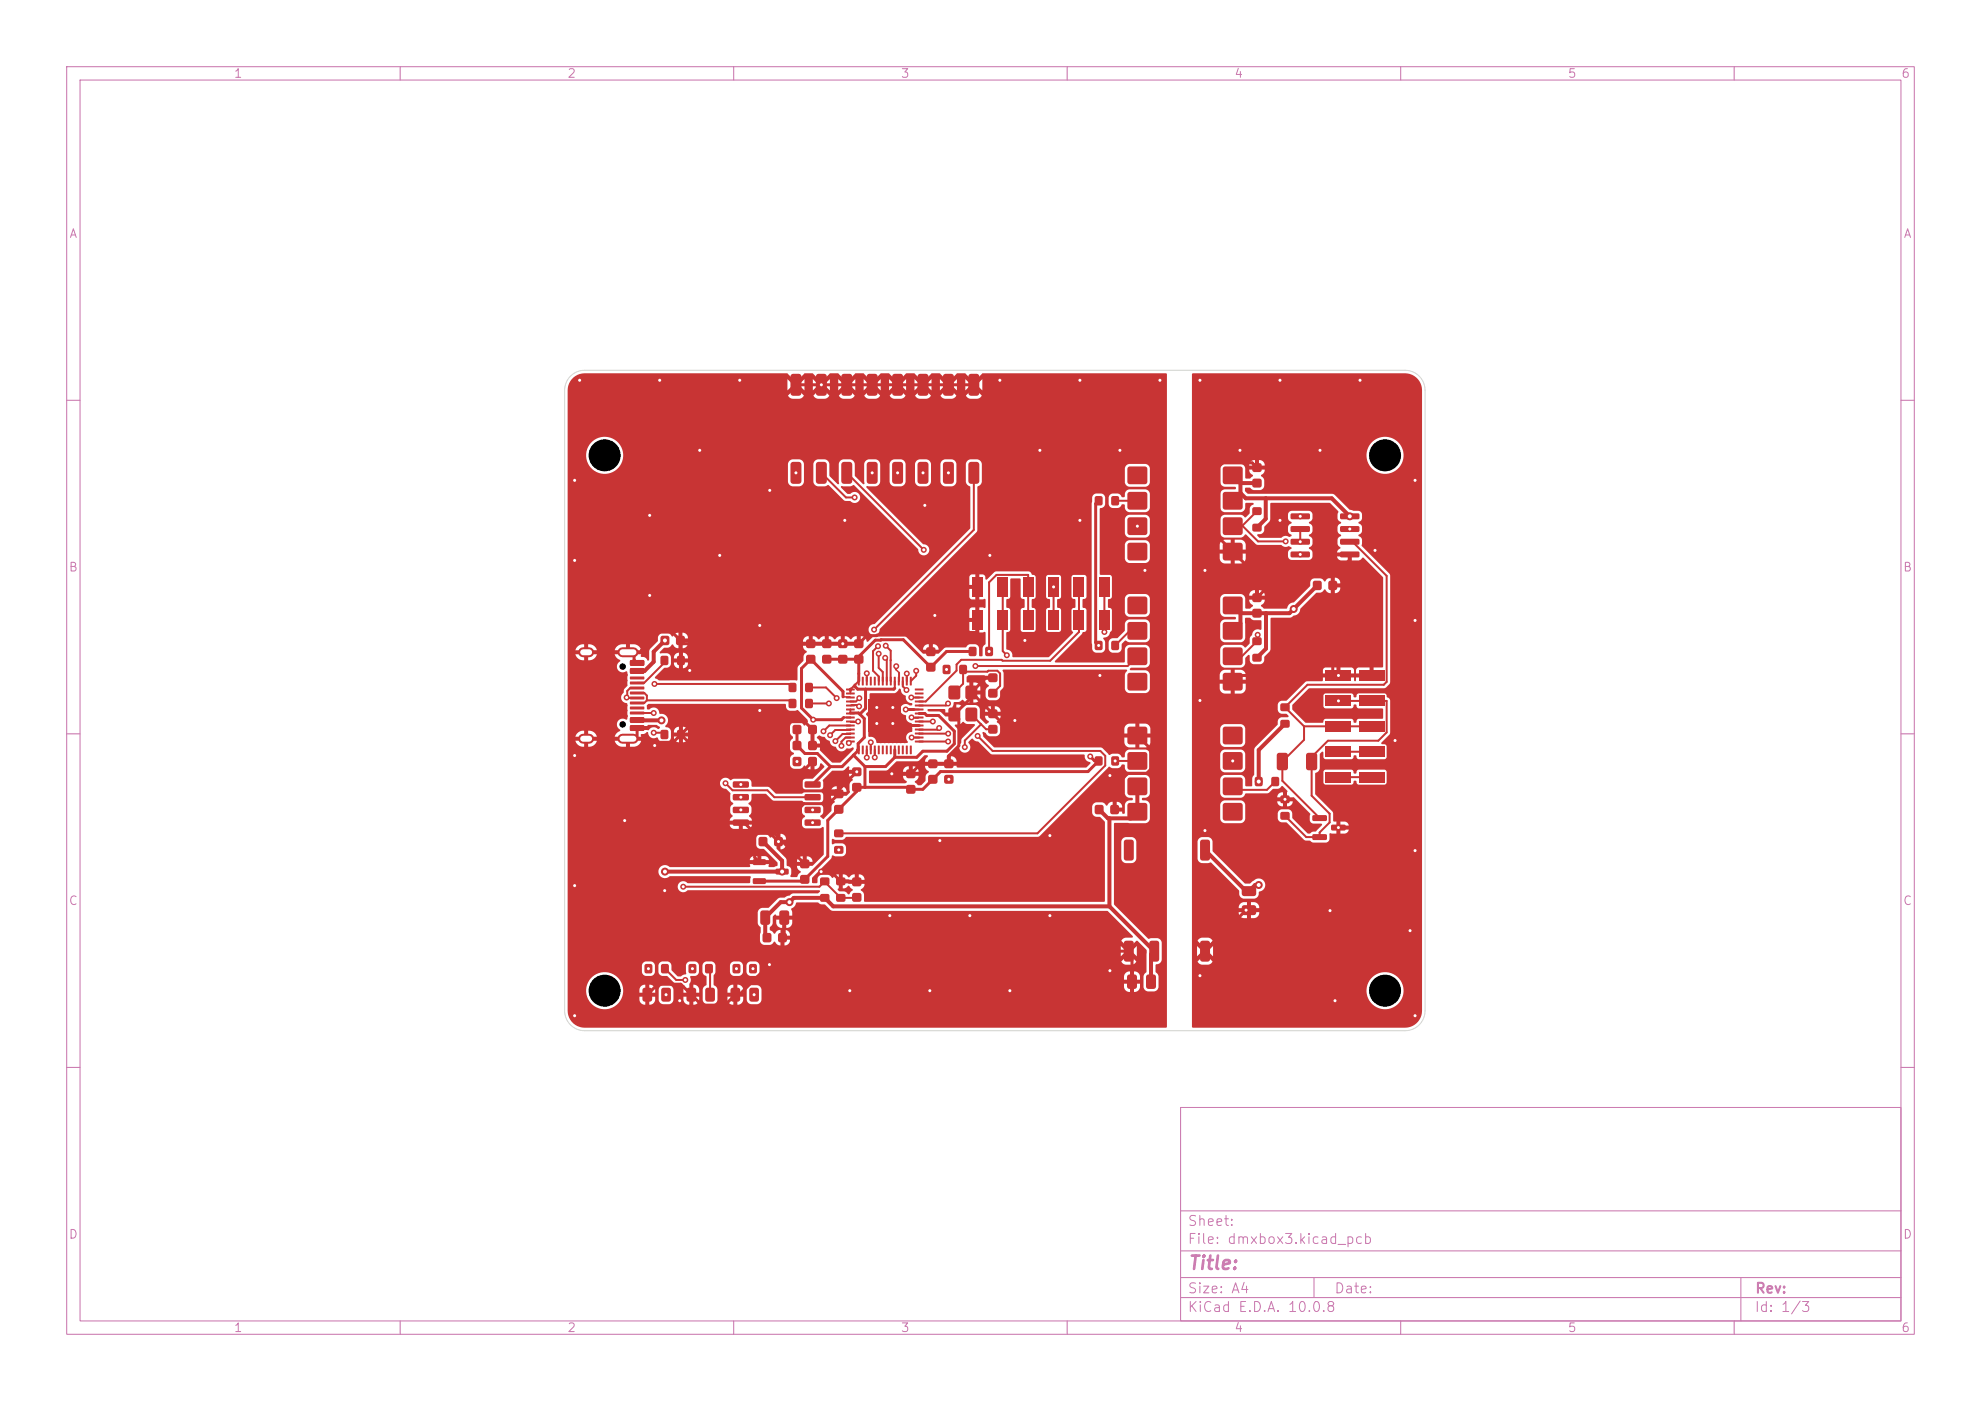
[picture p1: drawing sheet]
<svg xmlns="http://www.w3.org/2000/svg" width="297mm" height="210mm" viewBox="0 0 297 210" stroke-linecap="round" stroke-linejoin="round" font-family="sans-serif">
<defs><g id="words">
<text font-size="2" fill="#c872ab" x="178" y="190.8">Title:</text>
<g font-size="1.5" fill="#c872ab">
<text x="178" y="184.1">Sheet:</text>
<text x="178" y="186.8">File: dmxbox3.kicad_pcb</text>
<text x="178" y="197">KiCad E.D.A. 10.0.8</text>
<text x="178" y="194.2">Size: A4</text>
<text x="200" y="194.2">Date:</text>
<text x="263" y="197">Id: 1/3</text>
<text x="263" y="194.2">Rev:</text>
</g>
<g font-size="1.3" fill="#c872ab">
<text x="35" y="12">1</text>
<text x="85" y="12">2</text>
<text x="135" y="12">3</text>
<text x="185" y="12">4</text>
<text x="235" y="12">5</text>
<text x="285" y="12">6</text>
<text x="10.3" y="36">A</text>
<text x="285.3" y="36">A</text>
<text x="10.2" y="86">B</text>
<text x="285.2" y="86">B</text>
<text x="10.2" y="136">C</text>
<text x="285.2" y="136">C</text>
<text x="10.2" y="186">D</text>
<text x="285.2" y="186">D</text>
<text x="35" y="200">1</text>
<text x="85" y="200">2</text>
<text x="135" y="200">3</text>
<text x="185" y="200">4</text>
<text x="235" y="200">5</text>
<text x="285" y="200">6</text>
</g>
</g></defs>
<g fill="none" stroke="#c872ab" stroke-width=".15">
<path d="M10 10h277v190h-277zM12 12h273v186h-273zM60 10v2M110 10v2M160 10v2M210 10v2M260 10v2M10 60h2M285 60h2M10 110h2M285 110h2M10 160h2"/>
<path d="M177 166h108v32h-108zM285 160h2M60 198v2M110 198v2M160 198v2M177 194.5h108M177 191.5h108M177 187.5h108M177 181.5h108M197 191.5v3M210 198v2M260 198v2"/>
<path d="M261 191.5v6.5"/>
</g>
<g fill="#c83434">
<path d="M118.6 56.1l.3-.1h.8a.41 .41 0 0 1 .5 .4v2.5a.41 .41 0 0 1-.5 .4h-.8a.41 .41 0 0 1-.4-.4v-2.5z"/>
<path d="M122.4 56.1l.3-.1h.9a.41 .41 0 0 1 .4 .4v2.5a.41 .41 0 0 1-.4 .4h-.9a.41 .41 0 0 1-.4-.4v-2.5z"/>
<path d="M126.2 56.1l.3-.1h.9a.41 .41 0 0 1 .4 .4v2.5a.41 .41 0 0 1-.4 .4h-.9a.41 .41 0 0 1-.4-.4v-2.5z"/>
<path d="M130.1 56.1l.2-.1h.9a.41 .41 0 0 1 .4 .4v2.5a.41 .41 0 0 1-.4 .4h-.9a.41 .41 0 0 1-.4-.4v-2.5z"/>
<path d="M133.9 56.1l.3-.1h.8a.41 .41 0 0 1 .4 .4v2.5a.41 .41 0 0 1-.4 .4h-.8a.41 .41 0 0 1-.5-.4v-2.5z"/>
<path d="M137.7 56.1l.3-.1h.8a.41 .41 0 0 1 .4 .4v2.5a.41 .41 0 0 1-.4 .4h-.8a.41 .41 0 0 1-.4-.4v-2.5z"/>
<path d="M141.5 56.1l.3-.1h.8a.41 .41 0 0 1 .4 .4v2.5a.41 .41 0 0 1-.4 .4h-.8a.41 .41 0 0 1-.4-.4v-2.5z"/>
<path d="M145.3 56.1l.3-.1h.8a.41 .41 0 0 1 .4 .4v2.5a.41 .41 0 0 1-.4 .4h-.8a.41 .41 0 0 1-.4-.4v-2.5z"/>
<path d="M145.3 69.3l.3-.1h.8a.41 .41 0 0 1 .4 .4v2.5a.41 .41 0 0 1-.4 .4h-.8a.41 .41 0 0 1-.4-.4v-2.5z"/>
<path d="M141.5 69.3l.3-.1h.8a.41 .41 0 0 1 .4 .4v2.5a.41 .41 0 0 1-.4 .4h-.8a.41 .41 0 0 1-.4-.4v-2.5z"/>
<path d="M137.7 69.3l.3-.1h.8a.41 .41 0 0 1 .4 .4v2.5a.41 .41 0 0 1-.4 .4h-.8a.41 .41 0 0 1-.4-.4v-2.5z"/>
<path d="M133.9 69.3l.3-.1h.8a.41 .41 0 0 1 .4 .4v2.5a.41 .41 0 0 1-.4 .4h-.8a.41 .41 0 0 1-.5-.4v-2.5z"/>
<path d="M130.1 69.3l.2-.1h.9a.41 .41 0 0 1 .4 .4v2.5a.41 .41 0 0 1-.4 .4h-.9a.41 .41 0 0 1-.4-.4v-2.5z"/>
<path d="M126.2 69.3l.3-.1h.9a.41 .41 0 0 1 .4 .4v2.5a.41 .41 0 0 1-.4 .4h-.9a.41 .41 0 0 1-.4-.4v-2.5z"/>
<path d="M122.4 69.3l.3-.1h.9a.41 .41 0 0 1 .4 .4v2.5a.41 .41 0 0 1-.4 .4h-.9a.41 .41 0 0 1-.4-.4v-2.5z"/>
<path d="M118.6 69.3l.3-.1h.8a.41 .41 0 0 1 .5 .4v2.5a.41 .41 0 0 1-.5 .4h-.8a.41 .41 0 0 1-.4-.4v-2.5z"/>
<path d="M183.4 120.5l.3-.2h2.2l.3 .2 .1 .2v1.9l-.1 .3-.3 .1h-2.2l-.3-.1-.1-.3v-1.9z"/>
<path d="M183.4 116.6l.3-.1h2.2l.3 .1 .1 .3v1.9l-.1 .3-.3 .1h-2.2l-.3-.1-.1-.3v-1.9z"/>
<path d="M183.4 112.8l.3-.1h2.2l.3 .1 .1 .3v1.9l-.1 .3-.3 .1h-2.2l-.3-.1-.1-.3v-1.9z"/>
<path d="M183.4 109l.3-.1h2.2l.3 .1 .1 .3v1.9l-.1 .3-.3 .1h-2.2l-.3-.1-.1-.3v-1.9z"/>
<path d="M169.1 109l.3-.1h2.2l.3 .1 .1 .3v1.9l-.1 .3-.3 .1h-2.2l-.3-.1-.1-.3v-1.9z"/>
<path d="M169.1 112.8l.3-.1h2.2l.3 .1 .1 .3v1.9l-.1 .3-.3 .1h-2.2l-.3-.1-.1-.3v-1.9z"/>
<path d="M169.1 116.6l.3-.1h2.2l.3 .1 .1 .3v1.9l-.1 .3-.3 .1h-2.2l-.3-.1-.1-.3v-1.9z"/>
<path d="M169.1 120.5l.3-.2h2.2l.3 .2 .1 .2v1.9l-.1 .3-.3 .1h-2.2l-.3-.1-.1-.3v-1.9z"/>
<path d="M99.1 95.4l.3-.1 .9 .1 .1 .2-.1 1-.3 .1-.9-.1-.1-.2z"/>
<path d="M101.4 95.4l.3-.1 .9 .1 .1 .2-.1 1-.2 .1-1-.1-.1-.2z"/>
<path d="M99.1 109.5l.2-.1 .8 .1 .1 .2-.1 1-.2 .1-.8-.1-.1-.2z"/>
<path d="M101.6 109.5l.2-.1 .8 .1 .1 .2-.1 1-.2 .1-.8-.1-.1-.2z"/>
<path d="M186.3 132.9l.2-.1 1.6 .1 .2 .3v.9l-.3 .2h-1.6l-.2-.3v-.8z"/>
<path d="M186.3 135.8l.2-.1h1.6l.2 .4v.8l-.3 .3h-1.6l-.2-.4v-.7z"/>
<path d="M120.8 104.8l.2-.1 .8 .1 .1 .2-.1 1.1-.2 .1-.8-.1-.1-.2z"/>
<path d="M118.3 104.8l.2-.1 .8 .1 .1 .2-.1 1.1-.2 .1-.8-.1-.1-.2z"/>
<path d="M94.5 99l2-.1 .1 .3v.5l-.2 .1h-1.8l-.2-.2z"/>
<path d="M94.5 100.2l2-.1 .1 .3v.5l-.2 .1h-1.8l-.2-.2z"/>
<path d="M94.5 102.2h2h.1v.3l-.1 .1h-2l-.1-.1z"/>
<path d="M94.5 103.7h2h.1v.3l-.1 .1h-2l-.1-.1z"/>
<path d="M94.5 104.4h2l.1 .1v.2l-.1 .2h-2l-.1-.2z"/>
<path d="M94.5 105.9h2l.1 .1v.2l-.1 .2h-2l-.1-.2z"/>
<path d="M94.5 107.5h2l.1 .2v.5l-.2 .2h-1.8l-.2-.2z"/>
<path d="M94.5 108.7h2l.1 .2v.5l-.2 .2h-1.8l-.2-.2z"/>
<path d="M94.5 106.7h2h.1v.3l-.1 .1h-2l-.1-.1z"/>
<path d="M94.5 105.2h2h.1v.3l-.1 .1h-2l-.1-.1z"/>
<path d="M94.5 102.9h2l.1 .1v.2l-.1 .2h-2l-.1-.2z"/>
<path d="M94.5 101.4h2l.1 .1v.2l-.1 .2h-2l-.1-.2z"/>
</g>
<path d="M87.4 97.8h.9M93.3 97.8h1.7M87.4 110.7h.9M93.3 110.7h1.7" fill="none" stroke="#c83434" stroke-width="1.5"/>
<g fill="#c83434">
<path d="M128.6 111.8h.3l-.1 1.3-.2-.1z"/>
<path d="M129.2 111.8h.3l-.1 1.3-.2-.1z"/>
<path d="M129.8 111.8h.3l-.1 1.3-.2-.1z"/>
<path d="M130.4 111.8h.3l-.1 1.3-.2-.1z"/>
<path d="M131 111.8h.3l-.1 1.3-.2-.1z"/>
<path d="M131.6 111.8h.3l-.1 1.3-.2-.1z"/>
<path d="M132.2 111.8h.3l-.1 1.3-.2-.1z"/>
<path d="M132.8 111.8h.3l-.1 1.3-.2-.1z"/>
<path d="M133.4 111.8h.3l-.1 1.3-.2-.1z"/>
<path d="M134 111.8h.3l-.1 1.3-.2-.1z"/>
<path d="M134.6 111.8h.3l-.1 1.3-.2-.1z"/>
<path d="M135.2 111.8h.3l-.1 1.3-.2-.1z"/>
<path d="M135.8 111.8h.3l-.1 1.3-.2-.1z"/>
<path d="M136.4 111.8h.3l-.1 1.3-.2-.1z"/>
<path d="M137.2 111h1.2l.1 .2-1.3 .1z"/>
<path d="M137.2 110.4h1.2l.1 .2-1.3 .1z"/>
<path d="M137.2 109.8h1.2l.1 .2-1.3 .1z"/>
<path d="M137.2 109.2h1.2l.1 .2-1.3 .1z"/>
<path d="M137.2 108.6h1.2l.1 .2-1.3 .1z"/>
<path d="M137.2 108h1.2l.1 .2-1.3 .1z"/>
<path d="M137.2 107.4h1.2l.1 .2-1.3 .1z"/>
<path d="M137.2 106.8h1.2l.1 .2-1.3 .1z"/>
<path d="M137.2 106.2h1.2l.1 .2-1.3 .1z"/>
<path d="M137.2 105.6h1.2l.1 .2-1.3 .1z"/>
<path d="M137.2 105h1.2l.1 .2-1.3 .1z"/>
<path d="M137.2 104.4h1.2l.1 .2-1.3 .1z"/>
<path d="M137.2 103.8h1.2l.1 .2-1.3 .1z"/>
<path d="M137.2 103.2h1.2l.1 .2-1.3 .1z"/>
<path d="M136.4 101.5h.3l-.1 1.3-.2-.1z"/>
<path d="M135.8 101.5h.3l-.1 1.3-.2-.1z"/>
<path d="M135.2 101.5h.3l-.1 1.3-.2-.1z"/>
<path d="M134.6 101.5h.3l-.1 1.3-.2-.1z"/>
<path d="M134 101.5h.3l-.1 1.3-.2-.1z"/>
<path d="M133.4 101.5h.3l-.1 1.3-.2-.1z"/>
<path d="M132.8 101.5h.3l-.1 1.3-.2-.1z"/>
<path d="M132.2 101.5h.3l-.1 1.3-.2-.1z"/>
<path d="M131.6 101.5h.3l-.1 1.3-.2-.1z"/>
<path d="M131 101.5h.3l-.1 1.3-.2-.1z"/>
<path d="M130.4 101.5h.3l-.1 1.3-.2-.1z"/>
<path d="M129.8 101.5h.3l-.1 1.3-.2-.1z"/>
<path d="M129.2 101.5h.3l-.1 1.3-.2-.1z"/>
<path d="M128.6 101.5h.3l-.1 1.3-.2-.1z"/>
<path d="M126.9 103.2h1.2l.1 .2-1.3 .1z"/>
<path d="M126.9 103.8h1.2l.1 .2-1.3 .1z"/>
<path d="M126.9 104.4h1.2l.1 .2-1.3 .1z"/>
<path d="M126.9 105h1.2l.1 .2-1.3 .1z"/>
<path d="M126.9 105.6h1.2l.1 .2-1.3 .1z"/>
<path d="M126.9 106.2h1.2l.1 .2-1.3 .1z"/>
<path d="M126.9 106.8h1.2l.1 .2-1.3 .1z"/>
<path d="M126.9 107.4h1.2l.1 .2-1.3 .1z"/>
<path d="M126.9 108h1.2l.1 .2-1.3 .1z"/>
<path d="M126.9 108.6h1.2l.1 .2-1.3 .1z"/>
<path d="M126.9 109.2h1.2l.1 .2-1.3 .1z"/>
<path d="M126.9 109.8h1.2l.1 .2-1.3 .1z"/>
<path d="M126.9 110.4h1.2l.1 .2-1.3 .1z"/>
<path d="M126.9 111h1.2l.1 .2-1.3 .1z"/>
<path d="M130.3 104.9h4.8v4.8h-4.8z"/>
<path d="M125.7 98.2l.3-.1 1 .1 .1 .3-.1 .9-.3 .1-1-.1-.1-.2z"/>
<path d="M125.7 95.9l.3-.1 1 .1 .1 .3-.1 .9-.3 .1-1-.1-.1-.3z"/>
<path d="M139.2 116.2l.3-.1 1 .1 .1 .3-.1 .9-.3 .1-1-.1-.1-.2z"/>
<path d="M139.2 113.9l.3-.1 1 .1 .1 .3-.1 .9-.3 .1-1-.1-.1-.3z"/>
<path d="M118.9 111.1l.3-.1 .9 .1 .1 .3-.1 1-.3 .1-.9-.1-.1-.3z"/>
<path d="M121.2 111.1l.3-.1 .9 .1 .1 .3-.1 1-.2 .1-1-.1-.1-.3z"/>
<path d="M198.8 100.5h3.8v1.5h-3.8z"/>
<path d="M203.8 100.5h3.7v1.5h-3.7z"/>
<path d="M198.8 104.3h3.8v1.5h-3.8z"/>
<path d="M203.8 104.3h3.7v1.5h-3.7z"/>
<path d="M198.8 108.1h3.8v1.5h-3.8z"/>
<path d="M203.8 108.1h3.7v1.5h-3.7z"/>
<path d="M198.8 111.9h3.8v1.5h-3.8z"/>
<path d="M203.8 111.9h3.7v1.5h-3.7z"/>
<path d="M198.8 115.7h3.8v1.5h-3.8z"/>
<path d="M203.8 115.7h3.7v1.5h-3.7z"/>
<path d="M169.1 89.5l.3-.1h2.2l.3 .1 .1 .3v1.9l-.1 .3-.3 .1h-2.2l-.3-.1-.1-.3v-1.9z"/>
<path d="M169.1 93.3l.3-.1h2.2l.3 .1 .1 .3v1.9l-.1 .3-.3 .1h-2.2l-.3-.1-.1-.3v-1.9z"/>
<path d="M169.1 97.1l.3-.1h2.2l.3 .1 .1 .3v1.9l-.1 .3-.3 .1h-2.2l-.3-.1-.1-.3v-1.9z"/>
<path d="M169.1 101l.3-.2h2.2l.3 .2 .1 .2v1.9l-.1 .3-.3 .1h-2.2l-.3-.1-.1-.3v-1.9z"/>
<path d="M183.4 101l.3-.2h2.2l.3 .2 .1 .2v1.9l-.1 .3-.3 .1h-2.2l-.3-.1-.1-.3v-1.9z"/>
<path d="M183.4 97.1l.3-.1h2.2l.3 .1 .1 .3v1.9l-.1 .3-.3 .1h-2.2l-.3-.1-.1-.3v-1.9z"/>
<path d="M183.4 93.3l.3-.1h2.2l.3 .1 .1 .3v1.9l-.1 .3-.3 .1h-2.2l-.3-.1-.1-.3v-1.9z"/>
<path d="M183.4 89.5l.3-.1h2.2l.3 .1 .1 .3v1.9l-.1 .3-.3 .1h-2.2l-.3-.1-.1-.3v-1.9z"/>
<path d="M168.6 141.1l.3-.1h.7l.4 .2v2.6l-.2 .3-.9 .1-.4-.3v-2.5z"/>
<path d="M172.4 141.1l.3-.1h.7l.4 .2v2.6l-.2 .3-.9 .1-.4-.3v-2.5z"/>
<path d="M180 141.1l.3-.1h.7l.4 .2v2.6l-.2 .3-.9 .1-.4-.3v-2.5z"/>
<path d="M180 126l.3-.1h.7l.4 .2v2.5l-.2 .4h-.9l-.4-.2v-2.6z"/>
<path d="M168.6 126l.3-.1h.7l.4 .2v2.5l-.2 .4h-.9l-.4-.2v-2.6z"/>
<path d="M192 108l.2-.1 1.1 .1 .1 .2-.1 .8-.2 .1-1.1-.1-.1-.2z"/>
<path d="M192 105.5l.2-.1 1.1 .1 .1 .2-.1 .8-.2 .1-1.1-.1-.1-.2z"/>
<path d="M192 121.8l.2-.1 1.1 .1 .1 .2-.1 .8-.2 .1-1.1-.1-.1-.2z"/>
<path d="M192 119.3l.2-.1 1.1 .1 .1 .2-.1 .8-.2 .1-1.1-.1-.1-.2z"/>
<path d="M188.2 116.5l.2-.1 .8 .1 .1 .2-.1 1.1-.2 .1-.8-.1-.1-.2z"/>
<path d="M190.7 116.5l.2-.1 .8 .1 .1 .2-.1 1.1-.2 .1-.8-.1-.1-.2z"/>
<path d="M164.2 96.1l.2-.1 .8 .1 .1 .2-.1 1.1-.2 .1-.8-.1-.1-.2z"/>
<path d="M166.7 96.1l.2-.1 .8 .1 .1 .2-.1 1.1-.2 .1-.8-.1-.1-.2z"/>
<path d="M135.9 117.7l.3-.1 1 .1 .1 .3-.1 .9-.3 .1-1-.1-.1-.2z"/>
<path d="M135.9 115.4l.3-.1 1 .1 .1 .3-.1 .9-.3 .1-1-.1-.1-.3z"/>
<path d="M164.2 120.7l.3-.1 .9 .1 .1 .3-.1 1-.3 .1-.9-.1-.1-.3z"/>
<path d="M166.5 120.7l.3-.1 .9 .1 .1 .3-.1 1-.2 .1-1-.1-.1-.3z"/>
<path d="M113.8 125.5l.3-.1 .9 .1 .1 .3-.1 1-.3 .1-.9-.1-.1-.3z"/>
<path d="M116.1 125.5l.3-.1 .9 .1 .1 .3-.1 1-.2 .1-1-.1-.1-.3z"/>
<path d="M187.8 71.8l.3-.1 1 .1 .1 .3-.1 .9-.3 .1-1-.1-.1-.2z"/>
<path d="M187.8 69.5l.3-.1 1 .1 .1 .3-.1 .9-.3 .1-1-.1-.1-.3z"/>
<path d="M103.3 144.6l.2-.1 .8 .1 .1 .2-.1 1-.2 .1-.8-.1-.1-.2z"/>
<path d="M105.8 144.6l.2-.1 .8 .1 .1 .2-.1 1-.2 .1-.8-.1-.1-.2z"/>
<path d="M169.1 70l.3-.1h2.2l.3 .1 .1 .3v1.9l-.1 .3-.3 .1h-2.2l-.3-.1-.1-.3v-1.9z"/>
<path d="M169.1 73.8l.3-.1h2.2l.3 .1 .1 .3v1.9l-.1 .3-.3 .1h-2.2l-.3-.1-.1-.3v-1.9z"/>
<path d="M169.1 77.6l.3-.1h2.2l.3 .1 .1 .3v1.9l-.1 .3-.3 .1h-2.2l-.3-.1-.1-.3v-1.9z"/>
<path d="M169.1 81.5l.3-.2h2.2l.3 .2 .1 .2v1.9l-.1 .3-.3 .1h-2.2l-.3-.1-.1-.3v-1.9z"/>
<path d="M183.4 81.5l.3-.2h2.2l.3 .2 .1 .2v1.9l-.1 .3-.3 .1h-2.2l-.3-.1-.1-.3v-1.9z"/>
<path d="M183.4 77.6l.3-.1h2.2l.3 .1 .1 .3v1.9l-.1 .3-.3 .1h-2.2l-.3-.1-.1-.3v-1.9z"/>
<path d="M183.4 73.8l.3-.1h2.2l.3 .1 .1 .3v1.9l-.1 .3-.3 .1h-2.2l-.3-.1-.1-.3v-1.9z"/>
<path d="M183.4 70l.3-.1h2.2l.3 .1 .1 .3v1.9l-.1 .3-.3 .1h-2.2l-.3-.1-.1-.3v-1.9z"/>
<path d="M125.1 120.7l.3-.1 1 .1 .1 .3-.1 .9-.3 .1-1-.1-.1-.2z"/>
<path d="M125.1 118.4l.3-.1 1 .1 .1 .3-.1 .9-.3 .1-1-.1-.1-.3z"/>
<path d="M120 131.2l.3-.1 1 .1 .1 .3-.1 .9-.3 .1-1-.1-.1-.2z"/>
<path d="M120 128.9l.3-.1 1 .1 .1 .3-.1 .9-.3 .1-1-.1-.1-.3z"/>
<path d="M187.8 78.6l.2-.1 1.1 .1 .1 .2-.1 .8-.2 .1-1.1-.1-.1-.2z"/>
<path d="M187.8 76.1l.2-.1 1.1 .1 .1 .2-.1 .8-.2 .1-1.1-.1-.1-.2z"/>
<path d="M141.6 116.2l.3-.1 1 .1 .1 .3-.1 .9-.3 .1-1-.1-.1-.2z"/>
<path d="M141.6 113.9l.3-.1 1 .1 .1 .3-.1 .9-.3 .1-1-.1-.1-.3z"/>
<path d="M164.2 74.4h.2h.8l.1 .3-.1 1-.2 .1-.8-.1-.1-.2z"/>
<path d="M166.7 74.4h.2h.8l.1 .3-.1 1-.2 .1-.8-.1-.1-.2z"/>
<path d="M193.5 77h2.8l.1 .2v.5l-.2 .1h-2.6l-.1-.2z"/>
<path d="M193.5 78.9h2.8l.1 .2v.5l-.2 .2-2.6-.1-.1-.2z"/>
<path d="M193.5 80.8h2.8l.1 .2v.5l-.2 .2-2.6-.1-.1-.2z"/>
<path d="M193.5 82.7h2.8l.1 .2v.5l-.2 .2-2.6-.1-.1-.2z"/>
<path d="M201 82.7h2.7l.1 .2v.5l-.2 .2-2.6-.1-.1-.2z"/>
<path d="M201 80.8h2.7l.1 .2v.5l-.2 .2-2.6-.1-.1-.2z"/>
<path d="M201 78.9h2.7l.1 .2v.5l-.2 .2-2.6-.1-.1-.2z"/>
<path d="M201 77h2.7l.1 .2v.5l-.2 .1h-2.6l-.1-.2z"/>
<path d="M118.9 108.7l.3-.1 .9 .1 .1 .3-.1 1-.3 .1-.9-.1-.1-.3z"/>
<path d="M121.2 108.7l.3-.1 .9 .1 .1 .3-.1 1-.2 .1-1-.1-.1-.3z"/>
<path d="M148.2 108.7l.3-.1 1 .1 .1 .3-.1 .9-.3 .1-1-.1-.1-.2z"/>
<path d="M148.2 106.4l.3-.1 1 .1 .1 .3-.1 .9-.3 .1-1-.1-.1-.3z"/>
<path d="M187.8 91.3l.3-.1 1 .1 .1 .3-.1 .9-.3 .1-1-.1-.1-.2z"/>
<path d="M187.8 89l.3-.1 1 .1 .1 .3-.1 .9-.3 .1-1-.1-.1-.3z"/>
<path d="M120.9 98.2l.3-.1 1 .1 .1 .3-.1 .9-.3 .1-1-.1-.1-.2z"/>
<path d="M120.9 95.9l.3-.1 1 .1 .1 .3-.1 .9-.3 .1-1-.1-.1-.3z"/>
<path d="M127.8 133.9l.3-.1 1 .1 .1 .3-.1 .9-.3 .1-1-.1-.1-.2z"/>
<path d="M127.8 131.6l.3-.1 1 .1 .1 .3-.1 .9-.3 .1-1-.1-.1-.3z"/>
<path d="M120.8 102.4l.2-.1 .8 .1 .1 .2-.1 1.1-.2 .1-.8-.1-.1-.2z"/>
<path d="M118.3 102.4l.2-.1 .8 .1 .1 .2-.1 1.1-.2 .1-.8-.1-.1-.2z"/>
<path d="M125.1 126.9l.2-.1 1.1 .1 .1 .2-.1 .8-.2 .1-1.1-.1-.1-.2z"/>
<path d="M125.1 124.4l.2-.1 1.1 .1 .1 .2-.1 .8-.2 .1-1.1-.1-.1-.2z"/>
<path d="M99.1 98.4l.2-.1 .8 .1 .1 .2-.1 1-.2 .1-.8-.1-.1-.2z"/>
<path d="M101.6 98.4l.2-.1 .8 .1 .1 .2-.1 1-.2 .1-.8-.1-.1-.2z"/>
<path d="M103 148.2l.3-.1h.7l.3 .2 .1 1.5-.2 .3-.9 .1-.4-.3v-1.5z"/>
<path d="M105.8 148.2l.3-.1h.7l.4 .2v1.5l-.2 .3-.9 .1-.3-.3-.1-1.5z"/>
<path d="M96.4 148.2l.3-.1h.7l.3 .2 .1 1.5-.2 .3-.9 .1-.4-.3v-1.5z"/>
<path d="M99.2 148.2l.3-.1h.7l.4 .2v1.5l-.2 .3-.9 .1-.3-.3-.1-1.5z"/>
<path d="M114.4 139.9l.3-.1 .9 .1 .1 .3-.1 1-.3 .1-.9-.1-.1-.3z"/>
<path d="M116.7 139.9l.3-.1 .9 .1 .1 .3-.1 1-.2 .1-1-.1-.1-.3z"/>
<path d="M148.2 103.3l.3-.1 1 .1 .1 .3-.1 .9-.3 .1-1-.1-.1-.2z"/>
<path d="M148.2 101l.3-.1 1 .1 .1 .3-.1 .9-.3 .1-1-.1-.1-.3z"/>
<path d="M196.9 87.1l.3-.1 .9 .1 .1 .3-.1 1-.3 .1-.9-.1-.1-.3z"/>
<path d="M199.2 87.1l.3-.1 .9 .1 .1 .3-.1 1-.2 .1-1-.1-.1-.3z"/>
<path d="M191.5 113l.3-.2h.9l.4 .3v2l-.2 .3-1.1 .1-.4-.3v-2z"/>
<path d="M195.9 113l.3-.2h.9l.4 .3v2l-.2 .3-1.1 .1-.4-.3v-2z"/>
<path d="M164.2 113.4h.2h.8l.1 .3-.1 1-.2 .1-.8-.1-.1-.2z"/>
<path d="M166.7 113.4h.2h.8l.1 .3-.1 1-.2 .1-.8-.1-.1-.2z"/>
<path d="M123 134.1l.2-.1 1.1 .1 .1 .2-.1 .8-.2 .1-1.1-.1-.1-.2z"/>
<path d="M123 131.6l.2-.1 1.1 .1 .1 .2-.1 .8-.2 .1-1.1-.1-.1-.2z"/>
<path d="M109.9 117.2l2.2-.1 .2 .3v.5l-.3 .2h-2l-.1-.3z"/>
<path d="M109.9 119.1l2.2-.1 .2 .3v.5l-.3 .2h-2l-.1-.3z"/>
<path d="M109.9 121l2.2-.1 .2 .3v.5l-.3 .2h-2l-.1-.3z"/>
<path d="M109.9 122.9l2.2-.1 .2 .3v.5l-.3 .2h-2l-.1-.2z"/>
<path d="M120.7 122.9l2.2-.1 .2 .3-.1 .5-.2 .2h-2l-.2-.2z"/>
<path d="M120.7 121l2.2-.1 .2 .3-.1 .5-.2 .2h-2l-.2-.3z"/>
<path d="M120.7 119.1l2.2-.1 .2 .3-.1 .5-.2 .2h-2l-.2-.3z"/>
<path d="M120.7 117.2l2.2-.1 .2 .3-.1 .5-.2 .2h-2l-.2-.3z"/>
<path d="M196.8 122.2h2l.2 .2-.1 .5-.2 .2h-1.8l-.2-.2z"/>
<path d="M196.8 125.1l2-.1 .2 .3-.1 .5-.2 .1h-1.8l-.2-.2z"/>
<path d="M199.6 123.7l2-.1 .2 .2-.1 .6-.2 .1h-1.8l-.1-.2z"/>
<path d="M112.9 128.8h1.8l.1 .2v.5l-.2 .2h-1.6l-.1-.2z"/>
<path d="M112.9 131.7l1.8-.1 .1 .3v.5l-.2 .1h-1.6l-.1-.2z"/>
<path d="M116.3 130.3l1.8-.1 .2 .2-.1 .6-.2 .1h-1.6l-.1-.2z"/>
<path d="M187.8 98.1l.2-.1 1.1 .1 .1 .2-.1 .8-.2 .1-1.1-.1-.1-.2z"/>
<path d="M187.8 95.6l.2-.1 1.1 .1 .1 .2-.1 .8-.2 .1-1.1-.1-.1-.2z"/>
<path d="M118.9 113.5l.3-.1 .9 .1 .1 .3-.1 1-.3 .1-.9-.1-.1-.3z"/>
<path d="M121.2 113.5l.3-.1 .9 .1 .1 .3-.1 1-.2 .1-1-.1-.1-.3z"/>
<path d="M141.4 99.7l.2-.1 .8 .1 .1 .2-.1 1.1-.2 .1-.8-.1-.1-.2z"/>
<path d="M143.9 99.7l.2-.1 .8 .1 .1 .2-.1 1.1-.2 .1-.8-.1-.1-.2z"/>
<path d="M145.3 97l.2-.1 .8 .1 .1 .2-.1 1.1-.2 .1-.8-.1-.1-.2z"/>
<path d="M147.8 97l.2-.1 .8 .1 .1 .2-.1 1.1-.2 .1-.8-.1-.1-.2z"/>
<path d="M127.8 117.4l.3-.1 1 .1 .1 .3-.1 .9-.3 .1-1-.1-.1-.2z"/>
<path d="M127.8 115.1l.3-.1 1 .1 .1 .3-.1 .9-.3 .1-1-.1-.1-.3z"/>
<path d="M123.3 98.2l.3-.1 1 .1 .1 .3-.1 .9-.3 .1-1-.1-.1-.2z"/>
<path d="M123.3 95.9l.3-.1 1 .1 .1 .3-.1 .9-.3 .1-1-.1-.1-.3z"/>
<path d="M138.9 99.4l.3-.1 1 .1 .1 .3-.1 .9-.3 .1-1-.1-.1-.2z"/>
<path d="M138.9 97.1l.3-.1 1 .1 .1 .3-.1 .9-.3 .1-1-.1-.1-.3z"/>
<path d="M171.9 146.2l.3-.1h.7l.4 .2v1.6l-.2 .3h-.9l-.4-.2v-1.6z"/>
<path d="M169.1 146.2l.2-.1h.8l.3 .2 .1 1.6-.3 .3h-.9l-.3-.2v-1.6z"/>
<path d="M109.9 144.6l.2-.1 .8 .1 .1 .2-.1 1-.2 .1-.8-.1-.1-.2z"/>
<path d="M112.4 144.6l.2-.1 .8 .1 .1 .2-.1 1-.2 .1-.8-.1-.1-.2z"/>
<path d="M144.8 106.2l.3-.1h1.1l.2 .1 .1 .2v1.4l-.1 .2-.2 .2h-1.1l-.3-.2-.1-.2v-1.4z"/>
<path d="M144.8 102.9l.3-.1h1.1l.2 .1 .1 .2v1.4l-.1 .2-.2 .2h-1.1l-.3-.2-.1-.2v-1.4z"/>
<path d="M142.3 102.9l.3-.1h1l.3 .1 .1 .2v1.4l-.1 .2-.3 .2h-1l-.3-.2-.1-.2v-1.4z"/>
<path d="M142.3 106.2l.3-.1h1l.3 .1 .1 .2v1.4l-.1 .2-.3 .2h-1l-.3-.2-.1-.2v-1.4z"/>
<path d="M114.1 136.6l.3-.1h.7l.3 .2 .1 1.6-.3 .3h-.8l-.4-.2v-1.6z"/>
<path d="M116.9 136.6l.3-.1h.8l.3 .2v1.6l-.2 .3h-.9l-.3-.2-.1-1.6z"/>
<path d="M145.8 91.5h1.5v2.9h-1.5z"/>
<path d="M145.8 86.6h1.5v2.8h-1.5z"/>
<path d="M149.6 91.5h1.5v2.9h-1.5z"/>
<path d="M149.6 86.6h1.5v2.8h-1.5z"/>
<path d="M153.4 91.5h1.5v2.9h-1.5z"/>
<path d="M153.4 86.6h1.5v2.8h-1.5z"/>
<path d="M157.2 91.5h1.5v2.9h-1.5z"/>
<path d="M157.2 86.6h1.5v2.8h-1.5z"/>
<path d="M161 91.5h1.5v2.9h-1.5z"/>
<path d="M161 86.6h1.5v2.8h-1.5z"/>
<path d="M164.8 91.5h1.5v2.9h-1.5z"/>
<path d="M164.8 86.6h1.5v2.8h-1.5z"/>
<path d="M128.1 98.2l.3-.1 1 .1 .1 .3-.1 .9-.3 .1-1-.1-.1-.2z"/>
<path d="M128.1 95.9l.3-.1 1 .1 .1 .3-.1 .9-.3 .1-1-.1-.1-.3z"/>
<path d="M125.4 134.1l.2-.1 1.1 .1 .1 .2-.1 .8-.2 .1-1.1-.1-.1-.2z"/>
<path d="M125.4 131.6l.2-.1 1.1 .1 .1 .2-.1 .8-.2 .1-1.1-.1-.1-.2z"/>
<path d="M109.6 148.2l.3-.1h.7l.3 .2 .1 1.5-.2 .3-.9 .1-.4-.3v-1.5z"/>
<path d="M112.4 148.2l.3-.1h.7l.4 .2v1.5l-.2 .3-.9 .1-.3-.3-.1-1.5z"/>
<path d="M96.7 144.6l.2-.1 .8 .1 .1 .2-.1 1-.2 .1-.8-.1-.1-.2z"/>
<path d="M99.2 144.6l.2-.1 .8 .1 .1 .2-.1 1-.2 .1-.8-.1-.1-.2z"/>
<circle cx="116.7" cy="126.2" r=".45"/>
<circle cx="145.4" cy="137.3" r=".45"/>
<circle cx="127.4" cy="148.5" r=".45"/>
<circle cx="97.4" cy="77.3" r=".45"/>
<circle cx="152.2" cy="108" r=".45"/>
<circle cx="131.5" cy="106.1" r=".45"/>
<circle cx="107.9" cy="83.3" r=".45"/>
<circle cx="86.9" cy="57" r=".45"/>
<circle cx="157.4" cy="137.3" r=".45"/>
<circle cx="133.9" cy="106.1" r=".45"/>
<circle cx="86.2" cy="152.3" r=".45"/>
<circle cx="110.9" cy="57" r=".45"/>
<circle cx="166.4" cy="116.3" r=".45"/>
<circle cx="166.4" cy="145.5" r=".45"/>
<circle cx="140.9" cy="126" r=".45"/>
<circle cx="123.1" cy="130.7" r=".45"/>
<circle cx="164.9" cy="101.3" r=".45"/>
<circle cx="138.7" cy="75.8" r=".45"/>
<circle cx="155.9" cy="67.5" r=".45"/>
<circle cx="86.2" cy="72" r=".45"/>
<circle cx="115.4" cy="73.5" r=".45"/>
<circle cx="151.4" cy="148.5" r=".45"/>
<circle cx="99.7" cy="133.5" r=".45"/>
<circle cx="113.9" cy="106.5" r=".45"/>
<circle cx="97.4" cy="89.3" r=".45"/>
<circle cx="86.2" cy="84" r=".45"/>
<circle cx="103.4" cy="100.5" r=".45"/>
<circle cx="133.4" cy="137.3" r=".45"/>
<circle cx="161.9" cy="57" r=".45"/>
<circle cx="128.5" cy="115.7" r=".45"/>
<circle cx="139.4" cy="148.5" r=".45"/>
<circle cx="101.9" cy="150" r=".45"/>
<circle cx="153.7" cy="96" r=".45"/>
<circle cx="104.9" cy="67.5" r=".45"/>
<circle cx="86.2" cy="132.8" r=".45"/>
<circle cx="93.7" cy="123" r=".45"/>
<circle cx="157.4" cy="125.3" r=".45"/>
<circle cx="133.7" cy="116" r=".45"/>
<circle cx="140.2" cy="92.3" r=".45"/>
<circle cx="113.9" cy="93.8" r=".45"/>
<circle cx="149.9" cy="57" r=".45"/>
<circle cx="161.9" cy="78" r=".45"/>
<circle cx="126.7" cy="78" r=".45"/>
<circle cx="148.4" cy="83.3" r=".45"/>
<circle cx="171.7" cy="85.5" r=".45"/>
<circle cx="86.2" cy="113.3" r=".45"/>
<circle cx="131.5" cy="108.5" r=".45"/>
<circle cx="167.9" cy="67.5" r=".45"/>
<circle cx="133.9" cy="108.5" r=".45"/>
<circle cx="98.9" cy="57" r=".45"/>
<circle cx="98.2" cy="111.8" r=".45"/>
<circle cx="126.4" cy="96.5" r=".45"/>
<circle cx="115.4" cy="144.6" r=".45"/>
<circle cx="173.9" cy="57" r=".45"/>
<circle cx="123.1" cy="57.7" r=".45"/>
<circle cx="131.6" cy="96.9" r=".45"/>
<circle cx="131" cy="94.4" r=".45"/>
<circle cx="131.7" cy="98" r=".45"/>
<circle cx="142.2" cy="70.9" r=".45"/>
<circle cx="132.7" cy="98.6" r=".45"/>
<circle cx="138.4" cy="70.9" r=".45"/>
<circle cx="134.6" cy="70.9" r=".45"/>
<circle cx="132.8" cy="96.8" r=".45"/>
<circle cx="130.8" cy="70.9" r=".45"/>
<circle cx="134.4" cy="99.9" r=".45"/>
<circle cx="135.9" cy="103.4" r=".45"/>
<circle cx="138.5" cy="82.4" r=".45"/>
<circle cx="128.1" cy="74.6" r=".45"/>
<circle cx="136" cy="101" r=".45"/>
<circle cx="119.3" cy="70.9" r=".45"/>
<circle cx="137.4" cy="100.6" r=".45"/>
<circle cx="194.9" cy="77.4" r=".45"/>
<circle cx="184.8" cy="114.1" r=".45"/>
<circle cx="167.2" cy="114.1" r=".45"/>
<circle cx="136.7" cy="110.6" r=".45"/>
<circle cx="117.3" cy="130.7" r=".6"/>
<circle cx="99.2" cy="108" r=".6"/>
<circle cx="99.7" cy="96" r=".6"/>
<circle cx="118.4" cy="135.2" r=".6"/>
<circle cx="99.7" cy="130.7" r=".6"/>
<circle cx="98" cy="106.9" r=".45"/>
<circle cx="98" cy="109.8" r=".45"/>
<circle cx="188.7" cy="132.7" r=".6"/>
<circle cx="188.7" cy="117.2" r=".6"/>
<circle cx="202.4" cy="77.4" r=".6"/>
<circle cx="194" cy="91.3" r=".6"/>
<circle cx="212.2" cy="152.3" r=".45"/>
<circle cx="191.9" cy="78" r=".45"/>
<circle cx="179.9" cy="105" r=".45"/>
<circle cx="179.9" cy="57" r=".45"/>
<circle cx="203.9" cy="57" r=".45"/>
<circle cx="186.8" cy="136.4" r=".45"/>
<circle cx="192.7" cy="119.8" r=".45"/>
<circle cx="200.7" cy="124.1" r=".45"/>
<circle cx="199.4" cy="136.5" r=".45"/>
<circle cx="211.4" cy="139.5" r=".45"/>
<circle cx="200.7" cy="101.3" r=".45"/>
<circle cx="191.9" cy="57" r=".45"/>
<circle cx="185.9" cy="67.5" r=".45"/>
<circle cx="180.7" cy="124.5" r=".45"/>
<circle cx="212.2" cy="127.5" r=".45"/>
<circle cx="206.2" cy="82.5" r=".45"/>
<circle cx="200.2" cy="150" r=".45"/>
<circle cx="212.2" cy="93" r=".45"/>
<circle cx="212.2" cy="72" r=".45"/>
<circle cx="180.7" cy="85.5" r=".45"/>
<circle cx="197.9" cy="67.5" r=".45"/>
<circle cx="209.2" cy="111" r=".45"/>
<circle cx="179.9" cy="146.3" r=".45"/>
<circle cx="128.8" cy="105.9" r=".45"/>
<circle cx="124.3" cy="105.4" r=".45"/>
<circle cx="98.1" cy="102.5" r=".45"/>
<circle cx="93.9" cy="104.6" r=".45"/>
<circle cx="163.5" cy="113.4" r=".45"/>
<circle cx="164.7" cy="96.8" r=".45"/>
<circle cx="130" cy="113.6" r=".45"/>
<circle cx="97.2" cy="145.2" r=".45"/>
<circle cx="103.8" cy="145.2" r=".45"/>
<circle cx="130.6" cy="111.3" r=".45"/>
<circle cx="131.2" cy="113.5" r=".45"/>
<circle cx="110.4" cy="145.2" r=".45"/>
<circle cx="142.1" cy="111.2" r=".45"/>
<circle cx="165.6" cy="94.7" r=".45"/>
<circle cx="142.2" cy="110" r=".45"/>
<circle cx="170.5" cy="78.9" r=".45"/>
<circle cx="146.2" cy="99.8" r=".45"/>
<circle cx="140.8" cy="109.1" r=".45"/>
<circle cx="144.6" cy="112" r=".45"/>
<circle cx="139.9" cy="108.2" r=".45"/>
<circle cx="141.9" cy="100.4" r=".45"/>
<circle cx="136.7" cy="107.5" r=".45"/>
<circle cx="142.3" cy="116.8" r=".45"/>
<circle cx="119.5" cy="114.2" r=".45"/>
<circle cx="135.8" cy="106.4" r=".45"/>
<circle cx="121.9" cy="107.9" r=".45"/>
<circle cx="142.1" cy="105.5" r=".45"/>
<circle cx="158" cy="88" r=".45"/>
<circle cx="136.6" cy="104.6" r=".45"/>
<circle cx="148.3" cy="97.7" r=".45"/>
<circle cx="102.4" cy="132.9" r=".45"/>
<circle cx="130" cy="100.9" r=".45"/>
<circle cx="128.8" cy="104.7" r=".45"/>
<circle cx="125.4" cy="104.6" r=".45"/>
<circle cx="108.8" cy="117.4" r=".45"/>
<circle cx="128.7" cy="108.2" r=".45"/>
<circle cx="123.5" cy="109.6" r=".45"/>
<circle cx="121.8" cy="121.4" r=".45"/>
<circle cx="124.5" cy="110.2" r=".45"/>
<circle cx="121.8" cy="123.3" r=".45"/>
<circle cx="111.1" cy="121.4" r=".45"/>
<circle cx="125.2" cy="111.1" r=".45"/>
<circle cx="111.1" cy="119.5" r=".45"/>
<circle cx="126.2" cy="111.8" r=".45"/>
<circle cx="111.1" cy="117.6" r=".45"/>
<circle cx="127.3" cy="111.4" r=".45"/>
<circle cx="125.8" cy="127.4" r=".45"/>
<circle cx="202.4" cy="79.3" r=".45"/>
<circle cx="200.7" cy="105.1" r=".45"/>
<circle cx="194.9" cy="81.2" r=".45"/>
<circle cx="188.6" cy="95.2" r=".45"/>
<circle cx="194.9" cy="83.1" r=".45"/>
<circle cx="192.8" cy="81.2" r=".45"/>
<circle cx="151" cy="98.2" r=".45"/>
<circle cx="146.6" cy="110.3" r=".45"/>
<circle cx="102.7" cy="146.9" r=".45"/>
<circle cx="99.9" cy="149.1" r=".45"/>
<circle cx="113.1" cy="149.1" r=".45"/>
<circle cx="112.9" cy="145.2" r=".45"/>
</g>
<g fill="none" stroke="#c83434" stroke-width=".45">
<path d="M119.3 57.7h26.7M164.7 75.1l-.4 .4v20.8l.4 .5M188.5 70.1l-.8-.7h-4.4l-.6 .5v10.7l7.1 7.1M95.1 97.8v1.1l.4 .5M102.1 96.5l-.1-.5-1.3-1.3h-1.8l-2.7 2.8v.3h-8.3M102.1 96.5h26.7l1.2-1.2h1.4l.1-.1h6.8l1.3 1.3M102.1 96.5v2.5M124 98.8h4.8M139.6 96.5v1.2M145.8 97.7h-3.9l-2.3 2.3-4.2-4.1-4.2 .1-2.4 2.4v3.7M146.5 88v6.8h-5.3l-1.6 1.7M189.8 87.7v.5l-1.3 1.4"/>
<path d="M199.8 86.5h-8.8l-1.2 1.2M199.8 86.5v14.8M202.4 83.1v.8l-2.6 2.6M87.9 110.7h8.3l.5 .6h4.2l3.1-3.1h16.6l1.2 1.2v2.4M95.5 109.1v1.6M102.1 110.1l5.7 5.7h12.3M119.5 109.4v2.4l1.2 1.1h1.8l2 2M120.1 115.8v2.4l.4 .3h4.8l.5 .5-1.5 1.5h-3.8l-4.7 4.7M121.8 114.2l-1.7 1.6M124.5 114.9l-2.7 2.7M126.4 104.5v-.8l-4.8-4.9-1.4 1.4v5.9l1.7 1.8h4.3l.3-.4M127.5 106.9h1.2l.9 .8v2.8l-.9 1v.9"/>
<path d="M127.6 103.3l-.1 .2M128 113.2l1.7 1.7M128.2 102.7v.2l.4 .4h5.4l.2-.1M128.5 115.7l-3 3M128.6 112.4v.2l-2.4 2.3h-1.7M129.7 114.9v3.1M129.8 103.3v2.9l-.9 .9M131.5 108.5l1.2-1.2 1.2 1.2h1.6l.3 .3h2M131.5 106.1h2.4M134.2 113.5l-1.4 1.4h-3.1M134.2 112.4v1.1M135.8 106.4h1.2"/>
<path d="M137.8 107h.9l.2 .2h1.8l2.4 2.4v1.9l-1.1 1.1h-3.6l-1 .9h-3.2M145.6 104.6h.8l5.7 5.7h18.4l2 1.9v3.1l-.6 .6h-2.8l-2 2v3.5M145.6 104.6l-2.5 2.5 .7 .7v4l-1.5 1.5v1.2h-4.2l-1.5 1.5h-2.9M148.9 101.6h-1.1l-2.2 2.2v.8M163.5 113.4l.6 .7h.6l-1.6 1.6h-22.1l-2.6 2.6h-1.8l-.3-.3h-7.8v.6l-4.4 4.4v5.4l-3.7 3.7h-6.6M205.6 101.3h-19.9l-.9 .9M111.1 123.3h.5l1.6 1.6M113.2 124.9h2.3l1.2 1.3M113.2 124.9v3.6l.6 .7M116.1 124.9l4.6 4.6M117.6 137.6v2.7l-.3 .3v2l-6.5 6.5h-.6l-1.5 1.6h-3.5l-3.1-3.2h-3.5l-1.6 1.6M123.1 130.7h1.5l1.5 1.4 2.4 .1"/>
<path d="M187.3 136.4h-.5l-6.1 6.2M117.3 142.6h51.9l.5 .5v4.1"/>
</g>
<g fill="none" stroke="#c83434" stroke-width=".3">
<path d="M123.1 70.9l3.7 3.7h1.3M127 70.9l11.5 11.5M146 70.9v8.5l-15 15M167.2 75.1h3.3M186.3 78.8l2.3 2.4h4.2M188.5 76.6l-2.3 2.3h-1.4M194.9 79.3v1.9M99.6 99v.3l-3 3.1h-1.1M131.6 96.9l-.7 .7v2.9l.9 .9v.7M131.7 98v2.1l.7 .6v1.4M132.7 98.6l.3 .2v3.3M132.8 96.8l.7 .7v4.6"/>
<path d="M134.4 99.9l-.1 .5M150.3 88v9.6l.7 .6M154.1 92.9v-6.7h-4.7l-1.1 1.1v10.4M158 88v4.9M161.8 88v6.7l-4.3 4.3-13.4-.1-.7 .7v.9l-4.6 4.7h-1M165.6 88v6.7M170.5 98.4l-1.4 1.4h-22.9M170.5 94.6h-1.1l-2.2 2.2M188.6 95.2v.8l-2.4 2.4h-1.4M202.4 81.2h.4l5.1 5.1v15.9l-.4 .4h-11.5l-3.3 3.4 2.8 2.9M93.9 104.6h.1M94 104.6h1.5"/>
<path d="M95.5 106.9h2.5M95.5 103.9h1.1l.4 .4v.7M95.5 103.1h-1l-.5 .5v1M97 105l-.4 .4h-1.1M97 105h21.3l.5 .5M98 109.8h1.3l.3 .3M98.1 102.5h20.2l.5 .6M108.8 117.4l1 1.1h5.3l1 1h5.7M121.3 103.1h2.5l1.6 1.5M121.3 105.4h3M121.3 105.4v.1M126.5 107.5l1 .1"/>
<path d="M127.4 109.4h-2.2l-.7 .8M127.4 109.4h.1M127.4 110h.1M127.4 110h-1.1l-1.1 1.1M127.5 109.4h-.1M127.5 111.2l-.2 .2M127.5 110.6h-.7l-.6 .6v.6M127.5 106.4h.1M127.5 108.8h-3.2l-.8 .8M127.5 110h-.1M127.7 105.7h.9l.2 .2M128.2 102.9h-.2l-.4 .4"/>
<path d="M128.6 112.4h.2M128.7 108.2h-1.1M128.8 102.1l-.6 .6M128.8 104.7l-.5 .5h-.8M130 100.9v1.2M130 112.4v1.2M130.6 111.3v1.1M131.2 112.4v1.1M134.2 102.1v1.1M134.8 100.8v1.3M135.4 102.1v.8l.5 .5M136 101v1.1"/>
<path d="M136.6 104.6h1.2M136.7 107.5l.9 .1M136.7 110.6h1.1M137.4 100.6h.1M137.4 100.6v.7l-.8 .8M137.8 111.2h4.3M137.8 110h.1M137.8 108.2h2.1M137.8 110h4.4M140.8 109.1l-.2 .3h-2.8M142.1 105.5l-.3 .3h-4M143.1 103.8l1.3-1.3v-2.1l.3 .3h3.3l.2-.2h1.3l.4 .5v1.8l-1 1.1"/>
<path d="M145.6 107.1l2.2 2.2h1.1M146.6 110.3l2.2 2.3h16.2l.7 .7v1.5l-10.2 10.1h-29.7M147.1 108.6l-2.5 2.4v1M167.2 114.1h3.3M191.2 117.2l-1.3 1.2h-4.6l-.5-.5M195.5 108.9h10.1M195.5 108.9v2l-3.2 3.3v2.8l5.5 5.6M200.7 105.1h7.2v4.7l-1.3 1.2h-7.5l-2.5 2.5v5.8l2.7 2.7v1.3l-1.5 1.5v.7h-2l-3.1-3.2M200.7 112.7h4.9M200.7 116.5h4.9M102.4 132.9h20.5l.8-.8 2.4 2.5 2.4-.1M125.8 124.9h.1"/>
<path d="M99.7 145.2l1.7 1.7h1.3M106.3 145.2l.2 .2v3.7"/>
</g>
<path d="M126.4 104.5h1l.1 .1M127.5 105.2h.1M127.5 108.2h.1M127.7 105.7l-.2 .1M133.5 102.1h.1M134.3 100.4l.5 .4M134.8 102.1h.1M137.8 108.2h.1M137.8 109.4h.1M137.8 107.6h-.2" fill="none" stroke="#c83434" stroke-width=".23"/>
<g fill="none" stroke="#c83434" stroke-width=".6">
<path d="M184.8 71.3l1.2 1.1M186 73.9l.8 .8h12.9l2.7 2.7M186 72.4v1.5M186 72.4h2.5M186 73.9l-1.2 1.2M189.8 74.7v3.1l-1.3 1.3M99.7 96l-1.7 1.7v1.5l-1.4 1.4h-1.1M184.8 90.8l1.2 1.1M186 91.9v1.5l-1.2 1.2M189.8 91.9v5.3l-1.3 1.4M197.5 87.8l-4.2 4.1h-7.3M95.5 107.9l3.7 .1"/>
<path d="M170.5 117.9v3.8l-1 1h-3.4l-1.3-1.3M192.7 108.5l-4 3.9v4.8M114.4 126.2l2.9 2.8v1.7h-17.6M166.3 135.9h-41.4l-1.2-1.3h-4.7l-.6 .6h-1.3l-2.4 2.4v2.7l.3 .3M166.3 135.9l6.7 6.7-.4 .5v4.1M166.3 122.7v13.2M180.7 127.4l6.1 6.2h.5l.9-.9h.5"/>
</g>
<path d="M127.5 103.5v.5M127.5 106.4v.6M137 106.4h.8" fill="none" stroke="#c83434" stroke-width=".27"/>
<g fill="#c83434">
<path d="M178.7 56h31.9a2.55 2.55 0 0 1 2.6 2.5v93a2.55 2.55 0 0 1-2.6 2.6h-31.7l-.2-.1v-5.7h26.2a2.78 2.78 0 0 0 3.9 2.7 2.78 2.78 0 0 0 .6-4.7 2.78 2.78 0 0 0-4.5 1.7v.3h-26.2v-4.2h.8l.4 .4 .3 .1h1l.4-.2 .2-.3-1.1-1.1-1.2 1.1h-.8v-.7h.8l.7-.8h.9l.8 .8v-1.6l-.8 .8h-.9l-.7-.8v1.6h-.8v-2.4h.8l1.2 1.2 1.1-1.2-.3-.3-.4-.1h-1l-.4 .2-.2 .2h-.8v-4.3h7v.3l.3 .4 .5 .2h.5v-.9h.6v.9a.91 .91 0 0 0 1.2-.9h-10.1v-.7h7v.1h1.3v-.9h.6v.9h1.2a.91 .91 0 0 0-1.2-.9l-1.5 .1-.3 .3-.1 .4h-7v-9.8h.8l.1 2.6a.75 .75 0 0 0 .6 .6l1.4-.1 4.2 4.3a.86 .86 0 0 0 .7 1.1h1.6a.87 .87 0 0 0 .6-1 1.01 1.01 0 0 0 .9-1.5 1.01 1.01 0 0 0-1.7-.2l-.5 .5-.8-.1-4.8-4.8v-1.5a.75 .75 0 0 0-.7-.6h-1l-.3 .2-.3 .5h-.8v-5.5h4.2v2a.74 .74 0 0 0 .7 .7h2.4l.5-.2 .2-.5v-2l-.2-.5h5v.1a.76 .76 0 0 0 .9 .6v-.8h.6v.8h.1a.74 .74 0 0 0 .7-.8l-7.3 .1-.5-.2h-2.5a.75 .75 0 0 0-.6 .7h-4.2v-7.7h4.2v2.1a.74 .74 0 0 0 .7 .7h2.4l.5-.2 .2-.5v-2.1a.74 .74 0 0 0-.7-.6h-2.5l-.3 .2-.3 .4h-4.2v-3.8h4.2v2.1a.74 .74 0 0 0 .7 .7h2.4l.5-.3 .2-.4v-2.1a.74 .74 0 0 0-.7-.7l-2.5 .1-.3 .2-.3 .4h-4.2v-6.7h4.2l.1 1.1 .3 .3 .3 .1h.9v-1.5h.6v1.5h1a.82 .82 0 0 0 .7-.8v-.7h-8.1v-1.3h4.2v.7h1.6v-1.5h.6v1.5h1.7l-.1-1.1-.5-.4h12.1v.6h2.1v-.9h.6v.9h2v-.6h.3v.6h2v-.9h-1.7l-.2 .1-.1 .2h-.3l-.1-.2-.3-.1h-3.9h-.2l-.2 .3h-14.7l-.5 .2-.2 .6h-4.2v-11.5h4.2v2.1a.74 .74 0 0 0 .7 .7h1.6l.1 .2-.1 .2h-1.7l-.5 .3-.1 .3v2.2l.3 .4 .3 .2h2.5l.5-.2 .2-.5v-2.9l.1-.1h.6l.5 .4h1.2v1.3l-.1 .1a.93 .93 0 0 0-1.3 .8l-.3 .5-.1 .8-.6 .6-.6-.4h-2.6a.75 .75 0 0 0-.6 .6v2.2l.4 .5 .3 .1h2.4l.5-.2a1.29 1.29 0 0 0 .2-1.2l.4-.5h.2l.1 .8 .3 .5 1.2 .1 .4-.2 .2-.4 .1-.6 .7-.7 .2-.4v-4.6l2.9-.1 .5-.3a1.12 1.12 0 0 0 1.1-1.1l2.4-2.4h.8l.4-.5 .5 .5 .4 .1v-.8h.6v.8a.78 .78 0 0 0 .8-.8h-1.4v-1.5h.6v.9h.8a.78 .78 0 0 0-.8-.9h-.8l-.7 .6-.6-.5h-1a.93 .93 0 0 0-.6 1.2l-2.5 2.4a1.03 1.03 0 0 0-1 .9h-3.4l-.5-.4a1.09 1.09 0 0 0 .6-.9h-2.3l.1 .4 .5 .5-.5 .4h-.6l-.1-.1v-1.5l-.3-.4 1.8 .1v-.8h.6v.8h.8a.78 .78 0 0 0-.8-.8l-1.1 .1-.3 .3-.1 .3h-.9l-.4-.2-2.5 .1a.75 .75 0 0 0-.6 .6h-4.2v-6.7h4.2l.1 1.1 .3 .3 .3 .1h.9v-1.5h.6v1.5h1a.82 .82 0 0 0 .7-.8v-.7h-8.1v-1.3h4.2v.7h1.6v-1.5h.6v1.5h1.7l-.1-.9-.4-.5-.3-.1h-2.5a.82 .82 0 0 0-.6 .8h-4.2v-11.5h4.2v2.1a.74 .74 0 0 0 .7 .7h1.6l.1 .2-.1 .2h-1.7l-.3 .2-.3 .4v2.1a.74 .74 0 0 0 .7 .7h2.5l.5-.4 .1-.9 .1-.1h1l.2 .1-.1 .1-.5 .4-.1 1-.6 .6-.6-.4h-2.6a.75 .75 0 0 0-.6 .6v2.2l.4 .5 .3 .1h2.5l.7-.5 1.6 1.5 3.7 .1a1.21 1.21 0 0 0 1.2 .2l.4 .2-.6 .6v.7l.1 .3 .3 .2h2.7l.3-.1 .3-.4 3.7 .1a.68 .68 0 0 0 .5 .5h1.1v-.6l-5.3-.1a.88 .88 0 0 0-.3-.9l-.3-.2 .5-.4 .1-.3v-.7l-.6-.5 .5-.4 .1-.3v-.7l-.6-.5 .6-.6v-.8l-.3-.3-.3-.1h-2.5l-.5 .2-.1 .3v.7l.6 .5-.6 .6v.7l.1 .3 .4 .2a.31 .31 0 0 1-.2 .4 .31 .31 0 0 1-.3-.1 .99 .99 0 0 0-1.1 .2h-3.1l-.4-.4 .1-.1a.84 .84 0 0 0 1-1.2l.8-.9v-2.5l.1-.1h8.9l1.2 1.2-.1 1.2 .6 .5-.5 .4-.1 .3v.7l.6 .5-.6 .6v.8l.5 .5-.4 .3-.1 .4h1.8l.1 .3 .3 .1v.8h1l.6-.4h.1l3 3-.1 13.4-1.4 .1v1l-.1 .1-.2 .1v.2l-2.3 .1v.4l-.1 .1-.2-.1v-.4h-4.7v.4l-.1 .1-2.4 .1-2.9 2.8h-.8l-.5 .4v1l.2 .4 .3 .2h.8l.3 .3-.2 .2h-.9a.88 .88 0 0 0-.6 1.1l-3.4 3.6-.1 3.9-.3 .5v1.3l-.9-.1-.1-1a.74 .74 0 0 0-.7-.6h-2.4l-.4 .2-.3 .4v2.1l.3 .5 .4 .2h2.4l.4-.2 6 .1v-.7h-.3a.75 .75 0 0 0-.6 .6h-5.1l.4-.5h3.3l.7-.6 .8-.1 .6-.4 .8 .8v.9h1l2.4 2.4v1l.2 .4 .3 .2h1.2l.1 .1-.9 1-.5 .1a.7 .7 0 0 1-.8 .2l-2.2-2.2-.1-.8-.3-.5h-1.5l-.3 .5v.8a.68 .68 0 0 0 .6 .6h.7l2.6 2.6 .9 .1 .4 .3h2l.3-.1 .2-.3v-.9l.2-.1 .9 .1v-.6h.6v.6l.9-.1 .2-.3 .1-.2h-1.8v-1.2h.6v.6h1.2l-.2-.5-.3-.1-1.8-.1v-1.2l-.1-.3-2.6-2.5v-3.1l.3-.3h.9v1.6l.2 .3h4l.3-.2a.27 .27 0 0 1 .3-.4 .27 .27 0 0 1 .2 .4l.3 .2h4l.2-.3v-1.7l-.3-.2h-3.9l-.2 .1-.2 .4-.2 .1-.2-.1-.1-.4-.2-.1h-3.8l-.3 .1-.1 .2h-.9l.4-.4v-2.3l.3-.3 .2 .1v.8l.4 .2h3.8l.2-.1 .2-.4a.27 .27 0 0 1 .3-.1 .27 .27 0 0 1 .1 .4l.3 .2h3.9l.3-.2v-1.8l-.2-.2-.6-.1v-.1l1.2-1.3 .1-.2v-4.9l-.2-.4a.39 .39 0 0 1-.3-.4l-.3-.3h-3.9l-.3 .3a.27 .27 0 0 1-.2 .3 .27 .27 0 0 1-.3-.3l-.3-.3h-3.8l-.3 .1-.1 .3v1.6l.2 .3h4l.3-.2a.27 .27 0 0 1 .3-.4 .27 .27 0 0 1 .2 .4l.3 .2h3.5l.2 .1v1.3l-.1 .1h-3.6l-.3 .3a.27 .27 0 0 1-.2 .4 .27 .27 0 0 1-.3-.4l-.3-.3h-3.8l-.3 .2-.2 .4h-2.5l-2-1.9-.1-.7 2.6-2.5h11.2l.3-.1 .5-.6 .1-.2v-16.2l-4.3-4.3 .1-1-.5-.5 .4-.4 .1-.3v-.7l-.5-.5 .5-.6v-.8l-.2-.3-1.7-.3-2.2-2.2-.3-.2h-12.7l-.4-.3v-.5l.1-.1h.6l.5 .4h1.1a.71 .71 0 0 0 .5-.7v-.9l-.5-.6a1.09 1.09 0 0 0 .6-.9h-2.3l.1 .4 .5 .5-.5 .4h-.6l-.1-.1v-1.5l-.3-.4 1.8 .1v-.8h.6v.8h.8a.78 .78 0 0 0-.8-.8l-1.1 .1-.3 .3-.1 .3h-.9l-.4-.2-2.5 .1a.75 .75 0 0 0-.6 .6h-4.2v-2.1h26.2v.3a2.78 2.78 0 0 0 4.2 2.2 2.78 2.78 0 0 0 0-4.7 2.78 2.78 0 0 0-4.2 2.2h-26.2z"/>
<path d="M123.4 116.9l1.4-1.4h1.7l.7-.6 .1 .1v.4h1l.1 .1-.1 .5h-1a1.16 1.16 0 0 0 .6 .9l-.5 .6v1.3l-.4 .4-2.4 .1a1.16 1.16 0 0 0 .6 .9l-.3 .3a1.12 1.12 0 0 0-.2 1l-1.2 1.3-.5-.4 .4-.7v-.7l-.4-.6 .4-.5v-.7l-.1-.3-.3-.3 2.5 .1v-.8h.6v.8h.8a.78 .78 0 0 0-.8-.8h-.9a.78 .78 0 0 0-.6 .7h-1.6l.4-.6z"/>
<path d="M130.3 115.6l2.7-.1 1.4-1.4h3.1l.3-.1 .8-.8 .5 .1-.3 .5-.1 .4h3.3v-.8h.6v.8h.8a.78 .78 0 0 0-.8-.8l-.6-.1 .3-.2 1.3-1.2h.2a.86 .86 0 0 0 1.2 .9 .86 .86 0 0 0 .2-1.5l.5-.6h.1a1.03 1.03 0 0 0 .9 .5l1.8 1.8 .3 .1h13.7l.1 .1a.99 .99 0 0 0 .9 1.1v.2l-.7 .6h-19.2l-.2-.3h-4.7a1.16 1.16 0 0 0 .6 .9l-.5 .4-.1 1-.6 .6h-.5l-.5-.5a1.09 1.09 0 0 0 .6-.9h-2.3a1.16 1.16 0 0 0 .6 .9l-.3 .2h-5.3l-.1-.1v-1.6l5.1-.1v.1h.9v-.8h.6v.8h.8a.78 .78 0 0 0-.8-.8h-.9a.78 .78 0 0 0-.6 .7z"/>
<path d="M121.5 109.4h.5l.1 .1v2h.8a.94 .94 0 0 0-.4-.9v-.2l.4-.2 .7 .3 .3 .4a.79 .79 0 0 1 .7 .7l.3 .3h.4a.87 .87 0 0 0 .7 .7 .87 .87 0 0 0 .9-.4h.5l.5-.2 .1 .1-.1 .3-1.9 1.9h-1.3l-1.8-1.8v-.4h-.8v.2h-.1l-.5-.1z"/>
<path d="M143.2 108.7l.1-.1a1.03 1.03 0 0 0 1.1-.4l.5 .3h1.1l.2 .2-2 2-.1 .6a.25 .25 0 0 1-.1 .2 .25 .25 0 0 1-.3 0v-2z"/>
<path d="M130.4 104l3.7-.1a1.01 1.01 0 0 0 .7-.7l.2 .1a.97 .97 0 0 0 .8 1 .95 .95 0 0 0 .9 1.1l.1 .2a.43 .43 0 0 1-.7 0 .84 .84 0 0 0-1.1 .6 .84 .84 0 0 0 .8 1 1.1 1.1 0 0 0 .9 1.3v.1h.3l.1 .2-.1 .1h-.3v.8a.86 .86 0 0 0-.8 .5 .86 .86 0 0 0 .2 1l-.1 .2h-.4h-3.6l-.6-.1a.88 .88 0 0 0-1.1-.8l-.1-.2v-2.7l-.4-.5 .6-.8z"/>
<path d="M95.5 108.9l1.6-.1 .1-.1h1.4a.3 .3 0 0 1 .2 .2 .3 .3 0 0 1 0 .3l-.2 .1a.87 .87 0 0 0-1.4 .2l-1.6-.1z"/>
<path d="M86 56.6l.6-.4 1.1-.2h30.3l1.3 1.3 1.3-1.3h1.2l1.3 1.3 1.3-1.3h1.2l1.4 1.3 1.2-1.3h1.2l1.4 1.3 1.2-1.3h1.2l1.4 1.3 1.2-1.3h1.2l1.4 1.3 1.2-1.3h1.3l1.3 1.3 1.2-1.3h1.3l1.3 1.3 1.3-1.3h27.5l.2 .1-.1 97.9-87.3 .1a2.55 2.55 0 0 1-2.5-2.6v-3.2h2.8a2.78 2.78 0 0 0 2.2 2.9 2.78 2.78 0 0 0 3.2-1.8h2.6l.1 .8 .3 .3 .3 .1h.1v-1.2h.6v1.2a.89 .89 0 0 0 .9-1.2h-4.9l.1-1h2.5v.4h.8v-1.2h.6v1.2h.9v-.5h.6v1.6a.74 .74 0 0 0 .6 .6h1a.86 .86 0 0 0 .6-1.1h1.5l.1 .8 .3 .3 .3 .1h.1v-1.2h.6v1.2a.89 .89 0 0 0 .9-1.2h-3.8v-1.1a.76 .76 0 0 0-.7-.6l-1.2 .1-.3 .3v.2h-.6v-.1a.81 .81 0 0 0-.9-.6l-1 .1-.3 .3-.1 .4-2.5-.1a2.78 2.78 0 0 0-2.7-2.6 2.78 2.78 0 0 0-2.8 2.6h-2.8v-3.6h11.1v1l.2 .4 .4 .2h.8a.68 .68 0 0 0 .6-.6v-1h.5v1a.68 .68 0 0 0 .6 .6h.8l1.1 1.1h.8l.6 .3-.1 1.1h.8v-1.2h.6v1.2h.9a.89 .89 0 0 0-.9-1.2h-.6l.1-.1a.89 .89 0 0 0 .1-1.1l.1-.1h.6l.4-.2 .2-.4v-1h.5l.1 1.2 .5 .5v1.2l-.3 .3-.2 .4v1.6a.74 .74 0 0 0 .6 .6h1a.86 .86 0 0 0 .6-1.1h1.5l.1 .8 .3 .3 .3 .1h.1v-1.2h.6v1.2a.89 .89 0 0 0 .9-1.2h-3.8v-1h1.5v.4h.8v-1.2h.6v1.2h.9v-.5h.6v1.6a.74 .74 0 0 0 .6 .6h1a.74 .74 0 0 0 .6-.6v-1.6l-.2-.4-.4-.2h-1.1a.73 .73 0 0 0-.5 .6h-.6v-.1a.81 .81 0 0 0-.9-.6l-1 .1-.3 .3-.1 .4h-1.5l-.2-.5-.4-.2v-.2h61.5a.91 .91 0 0 0 .9 1.2v-1.2h.6v1.2h.2a.92 .92 0 0 0 .7-1.2h-63.9v-1.1h61.5v.5h.9v-1.3h.6v1.3h.9a.91 .91 0 0 0-.9-1.3l-1.1 .1-.3 .3-.1 .4h-61.5l.3-.7v-1h2.1v1l.2 .4 .4 .2h.8a.68 .68 0 0 0 .6-.6v-1h.5v1a.68 .68 0 0 0 .6 .6h.8a.68 .68 0 0 0 .6-.6v-1l-.2-.4-.4-.2h54.8l.4 .4 .3 .1h1l.4-.2 .2-.3-1.2-1.1-1.1 1.1h-55.6l-.4 .2-.2 .4h-.5l-.4-.5-1-.1-.4 .2-.2 .4h-2.1l-.4-.5-1-.1-.4 .2-.2 .4h-.5l-.4-.5-1-.1-.4 .2-.2 .4 .1 1.2a.37 .37 0 0 1-.5 .2l-.3 .3-.5-.1-.9-.8v-.8l-.2-.4-.4-.2h-.8a.67 .67 0 0 0-.6 .6h-.5a.68 .68 0 0 0-.6-.6h-.8a.67 .67 0 0 0-.6 .6h-11.1v-1.3h82.9l.8-.8h.9l.7 .8v-1.6l-.7 .8h-.9l-.8-.8v1.6h-82.9v-14.5h28.4v-.6h.6v.6h1.2a.68 .68 0 0 0-.6-.6h-1.2a.96 .96 0 0 0-1 .4l-.1 .2h-27.3v-5.3h24.3l.2 .5 .4 .1h.8v-.6h.6v.6h.8a.68 .68 0 0 0 .5-.6h-27.6v-13.2h2l-.1 .3 .1 .3h-.8l.2 .5 .6 .4h.5v-.7h.6v.7a1.2 1.2 0 0 0 1.3-.9h-.8l.1-.2-.1-.4h.8l-.4-.6-.4-.2-.5-.1v.8h-.6v-.8a1.2 1.2 0 0 0-1.3 .9h-1.2v-12.9h2l-.1 .2 .1 .4h-.8a1.2 1.2 0 0 0 1.3 .9v-.8h.6v.8l.5-.1 .6-.4 .2-.4h-.8l.1-.3-.1-.3h4.3l-.1 .2 .1 .4h-.8l.2 .4 .6 .6a.91 .91 0 0 0-.4 1.2 .91 .91 0 0 0 1.3 .3l.2 .1v.5v.3v1.2l-.5 .7-.1 .4a.9 .9 0 0 0-.3 1 .9 .9 0 0 0 .8 .6l.1 .4v1.2v.4l-.1 .5a.91 .91 0 0 0-1.4 .2 .91 .91 0 0 0 .4 1.3v.2l-.6 .4-.2 .4h.8l-.1 .3 .1 .3h-.8a1.33 1.33 0 0 0 1.6 .9v-.7h.6v.7h.7a1.19 1.19 0 0 0 1-.9h-.8l.1-.2-.1-.4h.8v-.3l.6-.1 .3-.3 .2 .2a.85 .85 0 0 0 1.3 .6l.5 .6 1 .1a.67 .67 0 0 0 .6-.6h.4v.1a.74 .74 0 0 0 .8 .6v-.9h.6v.9l.5-.2 .2-.4v-.3h-2.1v.2h-.4v-1h.4v.2h.8v-.9h.6v.9h.7a.75 .75 0 0 0-.7-.9l-.8 .1-.3 .2-.3 .4h-.4a.72 .72 0 0 0-.8-.6l-.1-.2a1.01 1.01 0 0 0 .4-1.2 1.01 1.01 0 0 0-1.2-.6l-.1-.1a.86 .86 0 0 0-.6-.8 .86 .86 0 0 0-.9 .3l-.3-.1v-.5l.3-.3h20.4l.1 .1a.75 .75 0 0 0 .6 .9l1.2-.1 1.4 1.5 .1 .2-.5 .7-.6-.5h-1a.71 .71 0 0 0-.6 .6v1l.5 .6v.2l-.5 .5v1.1l.2 .3 .4 .3v.1a.78 .78 0 0 0-.6 .7v1l.4 .5h1.2l.6-.5 .5 .5 .4 .1v-1.6l.1-.1h.5v1.7a.82 .82 0 0 0 .9-.8h.2l.4 .3v.2l-1.7 1.7-1.2 .1-.3 .2-.2 .3 .1 .7 .4 .6-.5 .4h-3.8l-1.1-1-2.6-.1-.1-.7-.4-.4-2.2-.1-.4 .3-.2-.1a.84 .84 0 0 0-1.4 .2 .84 .84 0 0 0 .9 1.2l.6 .6v1l.4 .6-.4 .5v.8l.4 .5-.4 .4-.1 .3h3.3v-.3l-.4-.4 .3-.5v-.8l-.4-.6 .4-.5 .1-.8 .1-.1h2l1 .9 .2 .1h4.2l.5 .4-.5 .7 .1 .7 .4 .6-.4 .5v.8l.2 .4 .3 .1h2.1l.4-.3 .2 .1v4.1l-1.7 1.7h-2.3a1.16 1.16 0 0 0 .6 .9l-.6 .8h-.9l-.1-.1 .1-1a.58 .58 0 0 0-.5-.6l-.2-.1v-.6l2.5 .1v-.8h.6v.8h.8a.78 .78 0 0 0-.8-.8l-1.1 .1-.3 .3-.1 .3h-1.6l-.1-.5-1.3-1.3-.1-.8h.6v.8a.78 .78 0 0 0 .8-.8h-1.4v-1.5h.6v.9h.8a.78 .78 0 0 0-.8-.9h-.8l-.7 .6-.6-.5h-1a.71 .71 0 0 0-.6 .6v1a.93 .93 0 0 0 1.2 .6l2 2 .1 .5-.5 .2h-.7l-.2-.1 .1-.4h-2.9l.1 .4-.2 .1h-11.8a1 1 0 0 0-1.5-.1 1 1 0 0 0 0 1.5 1 1 0 0 0 1.5-.1h11.9l.2 .1-.1 .8-.2 .2h-9.3a.84 .84 0 0 0-1.2 0 .84 .84 0 0 0 .1 1.2 .84 .84 0 0 0 1.2-.2h19.7l.1 .1-.3 .4-3.9 .1-1.1 .6h-.6l-.4 .1-1.4 1.4h-1a.75 .75 0 0 0-.6 .7v1.6l.5 .7-.2 2a.71 .71 0 0 0 .7 .5h.9l.6-.5a1.09 1.09 0 0 0 .9 .6v-.8h.6v.8h.1a.78 .78 0 0 0 .7-.8h-1.4v-1.5h.6v.9h.8a.78 .78 0 0 0-.8-.9h-.8l-.7 .6-.7-.6v-.4l.4-.6 .1-.5h.5a.91 .91 0 0 0 .9 1.2v-1.2h.6v1.2l.5-.1 .3-.3 .1-.8h-2.9v-.5l.3-.3 .2 .2h2.4v-.7l-.2-.3a1.93 1.93 0 0 0 .9-1h3.1l.5 .3h.6l.8 .8 .3 .1h41.2l3.8 3.8v.2l-1.3 .2-.4 .3 1.1 1.2 1.2-1.2 1.5 1.4v3.3l-.4 .6v1.7l.2 .4 .3 .2h1.1a.74 .74 0 0 0 .6-.7v-1.6l-.5-.6v-1l.1-.2a.76 .76 0 0 0 .9-.6v-2.7a.78 .78 0 0 0-.7-.6l-1.4 .1-5.1-5.2v-9.3h1.1v2.6l.2 .4 .5 .2h1l.5-.4 .1-.3v-2.5a.74 .74 0 0 0-.7-.7l-1.2 .1-.3 .3-.1 .3h-1.1v-2.8h4.7l.3-.1 .4-.5v-2.1a.74 .74 0 0 0-.7-.7l-.4-.1-.1-.2 .1-.1a.83 .83 0 0 0 1.1-.5v-2.3a.75 .75 0 0 0-.7-.6h-2.4l-.4 .2-.3 .4v2.1a.81 .81 0 0 0 1.1 .7l.1 .1-.1 .3a.89 .89 0 0 0-1.1 .7v1.1l-.2 .2-.2-.1v-.2h-.9l-.2-.1v-.2l-.3-.1v-1.1h.6v.9h.8l-.2-.7-.4-.2h-.8a1.16 1.16 0 0 0-.9 .6l-.6-.5h-.9l-.5 .2-.2 .4v1l.2 .3 .4 .2 .6 .1 .8 .7v11.8l-.1 .2h-35.9l-.2-.1v-1.1l-.2-.3-.2-.2v-.2a.83 .83 0 0 0 .5-.8l-3.2-.1v.8l.4-.1 .5-.3 .5 .5v.2l-.5 .6-.5-.4-.9-.1-.3-.3 .2-.1v-2.1h.6v.7l1.8 .1v-.8h.6v.8h.8v-.1a.78 .78 0 0 0-.8-.7h-.9l-.6 .4-.7-.4h-.8a1.1 1.1 0 0 0-1 .5l-.6-.5h-1.1l-.5 .4-.1 .8-.6 .1-.2-.1 .1-.7 2.8-2.9 .1-.4 1.6 .1a.68 .68 0 0 0 .5-.6v-.8l-.2-.4-.4-.2h-.9l-.5 .1-.1-.7 1.6 .1 .6-.5h28.8l10.5-10.5 .6 .2 .8 .1 .4-.2 .2-.4h.3l.1 .1a.82 .82 0 0 0 .7 1.1h2.4l.5-.2 .2-.5v-2.1a.74 .74 0 0 0-.7-.6h-2.4a.9 .9 0 0 0-.7 1.1h-.4l-.2-.3-.4-.2h-.8l-.6 .2-.9-1.1-.3-.1h-15.9l-1.5-1.4h21a1.34 1.34 0 0 0 .2 1.2l.4 .2h1v-1.4h.6v1.4h1l.6-.4 .1-1h-24.9l-.3-.7a.27 .27 0 0 1 .3-.2 .27 .27 0 0 1 .2 .3l.5 .4h1.1l.5-.4v-.8h18.7v.8h1.6v-1.5h.6v1.5h1.7v-.9l-.4-.5-.4-.1h-2.5a.82 .82 0 0 0-.6 .7h-18.7v-.6l-.5-.4 .5-.5 .1-.4h-2.3a1.16 1.16 0 0 0 .6 .9l-.5 .3-.9-.8v-1.1l1.7 .1v-.8h.6v.8h.8l-.1-.4-.3-.3-1.3-.1a.78 .78 0 0 0-.6 .7h-.8v-.2a.74 .74 0 0 0-.7-.7h-1.3l-.5 .3-.4-.3-.6-.1v1.4l-.1 .1h-.2l-.1 .2-.1 .1h-1.1l-.8-.7-1.7-.1-.3-.1 .2-.2h2.4l.1 .1v.4h1.1v-.8l.2-.7 .8-.1 .5-.3 .6 .4h.4v-1.2h.6v1.2h.4l.4-.2 .3-.4v-.6h-1.7v-1.8h.6v1.2h1.1v-.6l-.3-.4-.4-.2h-1.3l-.1-.8 .4-.3 3.5 .1 .1 .4-.2 .2h-1l.1 .4 .5 .5-.5 .6v.9a.73 .73 0 0 0 .6 .7h1a.71 .71 0 0 0 .5-.7l.1-.8 .5-.6v-2l-.2-.4 .1-.1h18.4l.2 .2-.3 .5-.1 2.1a.74 .74 0 0 0 .7 .7h2.4l.5-.2 .2-.5v-2a.74 .74 0 0 0-.7-.7h-2.2l-.1-.2 .2-.2h2.2a.74 .74 0 0 0 .6-.7v-2.1a.75 .75 0 0 0-.7-.6h-2.4l-.4 .2-.2 .4-.1 1.9-.1 .1h-10.3v-.2l4.1-4.2a.28 .28 0 0 1 .4-.2l.2-.3v-2.9l-.1-.3-.5-.2v-1.1l.1-.1 .4-.1 .1-.3v-3l-.3-.2h-1.7l-.3 .3v2.9l.1 .3 .5 .2v1.1l-.1 .1-.4 .1-.1 .3v2.9l.3 .3-.1 .2-3.6 3.6h-5.4a1.09 1.09 0 0 0-.9-1.2v-2.4l.1-.2 .4-.1 .1-.2v-2.9l-.1-.3-.5-.2v-1.1l.5-.3 .1-2.7 .1-.2h1.3l.1 .1v2.6l.1 .3 .5 .1v.1v1.2l-.5 .1-.1 .3v2.9l.1 .2 .3 .1h1.5l.4-.2v-3l-.1-.3-.5-.2v-1.1l.1-.1 .4-.1 .1-.3v-2.9h1.5v2.9l.1 .3 .5 .1v.1v1.2l-.5 .1-.1 .3 .1 3 .3 .2h1.5l.4-.2v-3l-.1-.3-.5-.1v-.1v-1.2l.5-.1 .1-.3v-3l-.4-.2h-1.5l-.3 .1-.1 .2h-1.5l-.3-.3a.56 .56 0 0 1-.5-.4l-.3-.1h-4.9l-.2 .1-1.2 1.1-.2-.1v-.4l-.2-.2-.7-.1v3.8l.8-.1 .2 .1-.1 1.2h-.9v3.7l.8-.1 .2 .2v1.6l-.5 .6-.1 1.3h-.3l-.1-.1v-1.1a.67 .67 0 0 0-.6-.6h-.8l-.6 .5h-3l-.3 .1-.8 .8h-2.3l-.7-.7 1.6 .1v-.8h.6v.8h.8v-.1a.78 .78 0 0 0-.8-.7h-.9a.78 .78 0 0 0-.6 .7h-.7l-2-2-4.1 .1-.2-.2a1.11 1.11 0 0 0 .5-.9l1-1.1h12.4l.1 1.4 .3 .2h.5v-1.6h-13.3l1.8-1.8h10.6v1.2h.9v-1.5h-.5l-.3 .1-.1 .2h-10.6l3.2-3.1h7.4l.1 1.4 .3 .1 .5 .1v-1.6h-8.3l1.8-1.8h5.6v1.2h.9v-1.6h-.5l-.3 .2-.1 .2h-5.6l6.7-6.8 .1-.2v-4.1h17.2v21.2a1.12 1.12 0 0 0 .2 1l.4 .2h1l.4-.5v-1h.5v1l.2 .3 .4 .2h.8a.68 .68 0 0 0 .6-.6v-.7l.5-.5 .6 .3h2.4a.74 .74 0 0 0 .7-.7v-2.1l-.2-.4-.5-.2h-2.5a.75 .75 0 0 0-.6 .6v1.1l-1.1 1.1a1.17 1.17 0 0 0-1.1 .2l-.2 .4h-.5l-.3-.5 .1-.2a1.06 1.06 0 0 0 1-.9l.2-.3v-2.9l-.1-.3-.5-.2v-1.2l.4-.1h2.1v2.1l.3 .5 .4 .2h2.4l.5-.2 .2-.4v-2.2a.74 .74 0 0 0-.7-.7l-2.5 .1-.3 .2-.3 .4h-2.1l.2-.3v-3l-.3-.2h-1.4l-.1-.1v-4.4h3.7v2a.74 .74 0 0 0 .7 .7h2.4l.5-.2 .2-.5v-2.1a.78 .78 0 0 0-.7-.6h-2.5l-.3 .2-.3 .5h-3.7v-3.9h3.7v2.1a.74 .74 0 0 0 .7 .7h2.4l.5-.2 .2-.5v-2.1l-.2-.4-.4-.2h-2.6a.75 .75 0 0 0-.6 .6h-3.7v-1.5l.1-.1a.68 .68 0 0 0 .7-.6v-1h.5v1l.4 .5h1l.4-.1 .2-.4h.3l.1 .1a.82 .82 0 0 0 .7 1.1h2.4l.5-.2 .2-.5v-2.2a.78 .78 0 0 0-.7-.5h-2.4a.9 .9 0 0 0-.7 1.1 .4 .4 0 0 1-.6-.3l-.4-.2h-.8l-.4 .2-.2 .4h-.5l-.2-.4-.4-.2h-.8l-.4 .2a1.12 1.12 0 0 0-.2 1v.2h-17.2v-2.4l.5-.3 .2-.4v-2.1h21.4v2.1l.3 .4 .4 .3h2.4a.74 .74 0 0 0 .7-.7v-2.2a.78 .78 0 0 0-.7-.6l-2.5 .1-.3 .2-.3 .4h-21.4v-.7l-.4-.6h-.3h-1.1a.78 .78 0 0 0-.6 .7v2.7l.2 .4 .5 .3-.1 6.2-14.2 14.3a.87 .87 0 0 0-1 .8 .87 .87 0 0 0 .7 .9v.2l-.7 .8h-.2a.96 .96 0 0 0-.9-.8v.9l-.2 .2h-.1l-.2 .3h-8.2a1.16 1.16 0 0 0 .6 .9l-.5 .4-.1 1-.8 .9v1.9l-.1 .1h-20.7l-.6-.3v-.2l1.4-1.4a.75 .75 0 0 0 1-.6h.4v.1a.74 .74 0 0 0 .8 .6v-.9h.6v.9l.5-.2 .2-.4v-.3h-2.1v.2h-.4v-1h.4v.2h.8v-.9h.6v.9h.7a.75 .75 0 0 0-.7-.9l-.8 .1-.3 .2-.3 .4h-.4a.67 .67 0 0 0-.6-.6l-1 .1-.1-.2 .6-.7 .9-.1 .4-.4 .5 .5 .4 .1v-.9h.6v.9a.78 .78 0 0 0 .8-.9h-1.4v-.2h18.7v.1h.9v-.8h.6v.8h1.8v-.8h.6v.8h1.8v-.8h.6v.8h1.8v-.8l-.5 .1-.5 .3a1.08 1.08 0 0 0-.8-.4h-.9l-.7 .4a1.08 1.08 0 0 0-.8-.4h-.9l-.7 .4a1.08 1.08 0 0 0-.8-.4l-1.1 .1-.3 .3-.1 .3h-18.7v-1.3h.6v.9h.8l-.1-.5-.3-.3-1-.1a1.16 1.16 0 0 0-.9 .6l-.6-.5h-1l-.4 .2-.2 .4v.6l-1.2 1.3-.1 1.5-.1 .1h-.2a.79 .79 0 0 0-.9-.5v-.4h-.8l.1-.3-.1-.3h.8a1.33 1.33 0 0 0-1.7-.9v.7h-.6v-.7h-.6l-.6 .2-.4 .7h-2.7a1.2 1.2 0 0 0-1.3-.9v.7h-.6v-.7h-.3l-.6 .2-.4 .7h-1.2v-29.4h2.8a2.78 2.78 0 0 0 2 2.8 2.78 2.78 0 0 0 3.2-1.3h25v2.7l.3 .4 .5 .2h1l.5-.4 .1-.3v-2.6h1.4v2.6l.3 .5 .5 .2h.9l.6-.2 2.3 2.3 1 .1a.84 .84 0 0 0 1.2 0 .84 .84 0 0 0-.1-1.2 .84 .84 0 0 0-1.2 .1h-.4l-.9-.9v-.2l.1-.1 1.2 .1 .6-.2 9.6 9.6a.86 .86 0 0 0 .8 1 .86 .86 0 0 0 .9-.9 .86 .86 0 0 0-.9-.8l-8.5-8.6 .1-.2 1.4 .1a.78 .78 0 0 0 .6-.7v-2.6h1.4v2.6l.1 .3 .5 .4h1.2a.78 .78 0 0 0 .6-.7v-2.6h1.4v2.6l.1 .3 .5 .4h1.2a.78 .78 0 0 0 .6-.7v-2.6h1.4v2.6l.1 .3 .5 .4h1.2a.78 .78 0 0 0 .6-.7v-2.7a.78 .78 0 0 0-.7-.6h-1.1a.78 .78 0 0 0-.6 .7h-1.4v-.1a.78 .78 0 0 0-.7-.6h-1.1a.78 .78 0 0 0-.6 .7h-1.4v-.1a.78 .78 0 0 0-.8-.6h-1a.78 .78 0 0 0-.6 .7h-1.4l-.1-.1a.78 .78 0 0 0-.7-.6h-1a.78 .78 0 0 0-.6 .7v2.9l-.1 .1-1.3-1.3-.1-1.8a.78 .78 0 0 0-.7-.6h-1a.78 .78 0 0 0-.6 .7v2.9l-.1 .1-1.4-1.3v-1.8a.78 .78 0 0 0-.7-.6h-1.1a.78 .78 0 0 0-.6 .7h-1.4v-.1a.78 .78 0 0 0-.7-.6h-1.1a.78 .78 0 0 0-.6 .7h-25v-.1a2.78 2.78 0 0 0-1.7-3.9 2.78 2.78 0 0 0-3.5 2.5h-2.8v-8.8h33l.4 .4 .4 .1h1.1l.4-.3 .1-.2h1.5l.3 .4 .4 .1h1.1l.4-.3 .1-.2h1.5l.3 .4 .4 .1h1.1l.4-.3 .1-.2h1.5l.3 .4 .4 .1h1.1l.4-.3 .2-.2h1.4l.3 .4 .4 .1h1.1l.4-.3 .2-.2h1.4l.3 .4 .4 .1h1.1l.4-.3 .2-.2h1.4l.3 .4 .4 .1h1.1l.4-.3 .2-.2h1.4l.2 .2 .4 .3h1.1l.3-.1 .4-.4-1.2-1.2-1.2 1.2h-1.4l-1.2-1.2-1.2 1.2h-1.4l-1.2-1.2-1.2 1.2h-1.4l-1.2-1.2-1.2 1.2h-1.4l-1.2-1.2-1.2 1.2h-1.5l-1.1-1.2-1.2 1.2h-1.5l-1.2-1.2-1.1 1.2h-1.5l-1.2-1.2-1.2 1.2h-33v-.8h33l.8-.8h.9l.8 .8h1.3l.8-.8h.9l.8 .8h1.3l.8-.8h.9l.8 .8h1.3l.8-.8h.9l.8 .8h1.3l.8-.8h.9l.8 .8h1.3l.9-.8h.8l.9 .8h1.2l.9-.8h.8l.9 .8h1.2l.9-.8h.8l.9 .8v-1.7l-.9 .9h-.8l-.9-.9v1.7h-1.2v-1.7l-.9 .9h-.8l-.9-.9v1.7h-1.2v-1.7l-.9 .9h-.8l-.9-.9v1.7h-1.3v-1.7l-.8 .9h-.9l-.8-.9v1.7h-1.3v-1.7l-.8 .9h-.9l-.8-.9v1.7h-1.3v-1.7l-.8 .9h-.9l-.8-.9v1.7h-1.3v-1.7l-.8 .9h-.9l-.8-.9v1.7h-1.3v-1.7l-.8 .9h-.9l-.8-.9v1.7h-33l.2-1z"/>
</g>
<path d="M85.5 56.4a3 3 0 0 1 2.2-.9h123a3 3 0 0 1 3 3v93a3 3 0 0 1-3 3h-123a3 3 0 0 1-3-3v-93a3 3 0 0 1 .8-2.1z" fill="none" stroke="#d0d2cd" stroke-width=".15"/>
<g fill="#fff">
<circle cx="116.7" cy="126.2" r=".22"/>
<circle cx="145.4" cy="137.3" r=".22"/>
<circle cx="127.4" cy="148.5" r=".22"/>
<circle cx="97.4" cy="77.3" r=".23"/>
<circle cx="152.2" cy="108" r=".23"/>
<circle cx="131.5" cy="106.1" r=".23"/>
<circle cx="107.9" cy="83.3" r=".22"/>
<circle cx="86.9" cy="57" r=".22"/>
<circle cx="157.4" cy="137.3" r=".22"/>
<circle cx="133.9" cy="106.1" r=".23"/>
<circle cx="86.2" cy="152.3" r=".22"/>
<circle cx="110.9" cy="57" r=".22"/>
<circle cx="166.4" cy="116.3" r=".22"/>
<circle cx="166.4" cy="145.5" r=".22"/>
<circle cx="140.9" cy="126" r=".23"/>
<circle cx="123.1" cy="130.7" r=".22"/>
<circle cx="164.9" cy="101.3" r=".23"/>
<circle cx="138.7" cy="75.8" r=".22"/>
<circle cx="155.9" cy="67.5" r=".23"/>
<circle cx="86.2" cy="72" r=".23"/>
<circle cx="115.4" cy="73.5" r=".23"/>
<circle cx="151.4" cy="148.5" r=".22"/>
<circle cx="99.7" cy="133.5" r=".22"/>
<circle cx="113.9" cy="106.5" r=".22"/>
<circle cx="97.4" cy="89.3" r=".23"/>
<circle cx="86.2" cy="84" r=".23"/>
<circle cx="103.4" cy="100.5" r=".22"/>
<circle cx="133.4" cy="137.3" r=".22"/>
<circle cx="161.9" cy="57" r=".22"/>
<circle cx="128.5" cy="115.7" r=".23"/>
<circle cx="139.4" cy="148.5" r=".22"/>
<circle cx="101.9" cy="150" r=".22"/>
<circle cx="153.7" cy="96" r=".23"/>
<circle cx="104.9" cy="67.5" r=".22"/>
<circle cx="86.2" cy="132.8" r=".23"/>
<circle cx="93.7" cy="123" r=".22"/>
<circle cx="157.4" cy="125.3" r=".22"/>
<circle cx="133.7" cy="116" r=".23"/>
<circle cx="140.2" cy="92.3" r=".23"/>
<circle cx="113.9" cy="93.8" r=".22"/>
<circle cx="149.9" cy="57" r=".22"/>
<circle cx="161.9" cy="78" r=".23"/>
<circle cx="126.7" cy="78" r=".22"/>
<circle cx="148.4" cy="83.3" r=".22"/>
<circle cx="171.7" cy="85.5" r=".22"/>
<circle cx="86.2" cy="113.3" r=".23"/>
<circle cx="131.5" cy="108.5" r=".22"/>
<circle cx="167.9" cy="67.5" r=".23"/>
<circle cx="133.9" cy="108.5" r=".22"/>
<circle cx="98.9" cy="57" r=".22"/>
<circle cx="98.2" cy="111.8" r=".23"/>
<circle cx="126.4" cy="96.5" r=".22"/>
<circle cx="115.4" cy="144.6" r=".22"/>
<circle cx="173.9" cy="57" r=".22"/>
<circle cx="123.1" cy="57.7" r=".22"/>
<circle cx="131.6" cy="96.9" r=".23"/>
<circle cx="131" cy="94.4" r=".22"/>
<circle cx="131.7" cy="98" r=".22"/>
<circle cx="142.2" cy="70.9" r=".22"/>
<circle cx="132.7" cy="98.6" r=".23"/>
<circle cx="138.4" cy="70.9" r=".22"/>
<circle cx="134.6" cy="70.9" r=".22"/>
<circle cx="132.8" cy="96.8" r=".22"/>
<circle cx="130.8" cy="70.9" r=".22"/>
<circle cx="134.4" cy="99.9" r=".23"/>
<circle cx="135.9" cy="103.4" r=".22"/>
<circle cx="138.5" cy="82.4" r=".23"/>
<circle cx="128.1" cy="74.6" r=".22"/>
<circle cx="136" cy="101" r=".23"/>
<circle cx="119.3" cy="70.9" r=".22"/>
<circle cx="137.4" cy="100.6" r=".23"/>
<circle cx="194.9" cy="77.4" r=".23"/>
<circle cx="184.8" cy="114.1" r=".23"/>
<circle cx="167.2" cy="114.1" r=".23"/>
<circle cx="136.7" cy="110.6" r=".22"/>
<circle cx="117.3" cy="130.7" r=".3"/>
<circle cx="99.2" cy="108" r=".3"/>
<circle cx="99.7" cy="96" r=".3"/>
<circle cx="118.4" cy="135.2" r=".3"/>
<circle cx="99.7" cy="130.7" r=".3"/>
<circle cx="98" cy="106.9" r=".23"/>
<circle cx="98" cy="109.8" r=".22"/>
<circle cx="188.7" cy="132.7" r=".3"/>
<circle cx="188.7" cy="117.2" r=".3"/>
<circle cx="202.4" cy="77.4" r=".3"/>
<circle cx="194" cy="91.3" r=".3"/>
<circle cx="212.2" cy="152.3" r=".22"/>
<circle cx="191.9" cy="78" r=".22"/>
<circle cx="179.9" cy="105" r=".23"/>
<circle cx="179.9" cy="57" r=".22"/>
<circle cx="203.9" cy="57" r=".22"/>
<circle cx="186.8" cy="136.4" r=".22"/>
<circle cx="192.7" cy="119.8" r=".23"/>
<circle cx="200.7" cy="124.1" r=".23"/>
<circle cx="199.4" cy="136.5" r=".23"/>
<circle cx="211.4" cy="139.5" r=".23"/>
<circle cx="200.7" cy="101.3" r=".23"/>
<circle cx="191.9" cy="57" r=".22"/>
<circle cx="185.9" cy="67.5" r=".23"/>
<circle cx="180.7" cy="124.5" r=".22"/>
<circle cx="212.2" cy="127.5" r=".23"/>
<circle cx="206.2" cy="82.5" r=".23"/>
<circle cx="200.2" cy="150" r=".22"/>
<circle cx="212.2" cy="93" r=".23"/>
<circle cx="212.2" cy="72" r=".23"/>
<circle cx="180.7" cy="85.5" r=".22"/>
<circle cx="197.9" cy="67.5" r=".22"/>
<circle cx="209.2" cy="111" r=".23"/>
<circle cx="179.9" cy="146.3" r=".22"/>
<circle cx="128.8" cy="105.9" r=".22"/>
<circle cx="124.3" cy="105.4" r=".22"/>
<circle cx="98.1" cy="102.5" r=".22"/>
<circle cx="93.9" cy="104.6" r=".22"/>
<circle cx="163.5" cy="113.4" r=".23"/>
<circle cx="164.7" cy="96.8" r=".22"/>
<circle cx="130" cy="113.6" r=".22"/>
<circle cx="97.2" cy="145.2" r=".23"/>
<circle cx="103.8" cy="145.2" r=".23"/>
<circle cx="130.6" cy="111.3" r=".23"/>
<circle cx="131.2" cy="113.5" r=".23"/>
<circle cx="110.4" cy="145.2" r=".22"/>
<circle cx="142.1" cy="111.2" r=".22"/>
<circle cx="165.6" cy="94.7" r=".22"/>
<circle cx="142.2" cy="110" r=".22"/>
<circle cx="170.5" cy="78.9" r=".23"/>
<circle cx="146.2" cy="99.8" r=".23"/>
<circle cx="140.8" cy="109.1" r=".23"/>
<circle cx="144.6" cy="112" r=".23"/>
<circle cx="139.9" cy="108.2" r=".23"/>
<circle cx="141.9" cy="100.4" r=".23"/>
<circle cx="136.7" cy="107.5" r=".23"/>
<circle cx="142.3" cy="116.8" r=".23"/>
<circle cx="119.5" cy="114.2" r=".22"/>
<circle cx="135.8" cy="106.4" r=".23"/>
<circle cx="121.9" cy="107.9" r=".23"/>
<circle cx="142.1" cy="105.5" r=".22"/>
<circle cx="158" cy="88" r=".22"/>
<circle cx="136.6" cy="104.6" r=".22"/>
<circle cx="148.3" cy="97.7" r=".22"/>
<circle cx="102.4" cy="132.9" r=".22"/>
<circle cx="130" cy="100.9" r=".23"/>
<circle cx="128.8" cy="104.7" r=".23"/>
<circle cx="125.4" cy="104.6" r=".23"/>
<circle cx="108.8" cy="117.4" r=".22"/>
<circle cx="128.7" cy="108.2" r=".23"/>
<circle cx="123.5" cy="109.6" r=".23"/>
<circle cx="121.8" cy="121.4" r=".23"/>
<circle cx="124.5" cy="110.2" r=".22"/>
<circle cx="121.8" cy="123.3" r=".23"/>
<circle cx="111.1" cy="121.4" r=".23"/>
<circle cx="125.2" cy="111.1" r=".23"/>
<circle cx="111.1" cy="119.5" r=".23"/>
<circle cx="126.2" cy="111.8" r=".22"/>
<circle cx="111.1" cy="117.6" r=".23"/>
<circle cx="127.3" cy="111.4" r=".23"/>
<circle cx="125.8" cy="127.4" r=".23"/>
<circle cx="202.4" cy="79.3" r=".23"/>
<circle cx="200.7" cy="105.1" r=".23"/>
<circle cx="194.9" cy="81.2" r=".23"/>
<circle cx="188.6" cy="95.2" r=".23"/>
<circle cx="194.9" cy="83.1" r=".23"/>
<circle cx="192.8" cy="81.2" r=".23"/>
<circle cx="151" cy="98.2" r=".23"/>
<circle cx="146.6" cy="110.3" r=".23"/>
<circle cx="102.7" cy="146.9" r=".23"/>
<circle cx="99.9" cy="149.1" r=".22"/>
<circle cx="113.1" cy="149.1" r=".23"/>
<circle cx="112.9" cy="145.2" r=".22"/>
</g>
<g fill="#000">
<circle cx="90.7" cy="68.3" r="2.4"/>
<circle cx="207.7" cy="68.3" r="2.4"/>
<circle cx="93.4" cy="99.9" r=".49"/>
<circle cx="93.4" cy="108.6" r=".49"/>
<circle cx="90.7" cy="148.5" r="2.4"/>
<circle cx="207.7" cy="148.5" r="2.4"/>
</g>
<path d="M87.4 97.8h.9M93.3 97.8h1.7M87.4 110.7h.9M93.3 110.7h1.7" fill="none" stroke="#fff" stroke-width=".9"/>
<use href="#words"/>
</svg>
